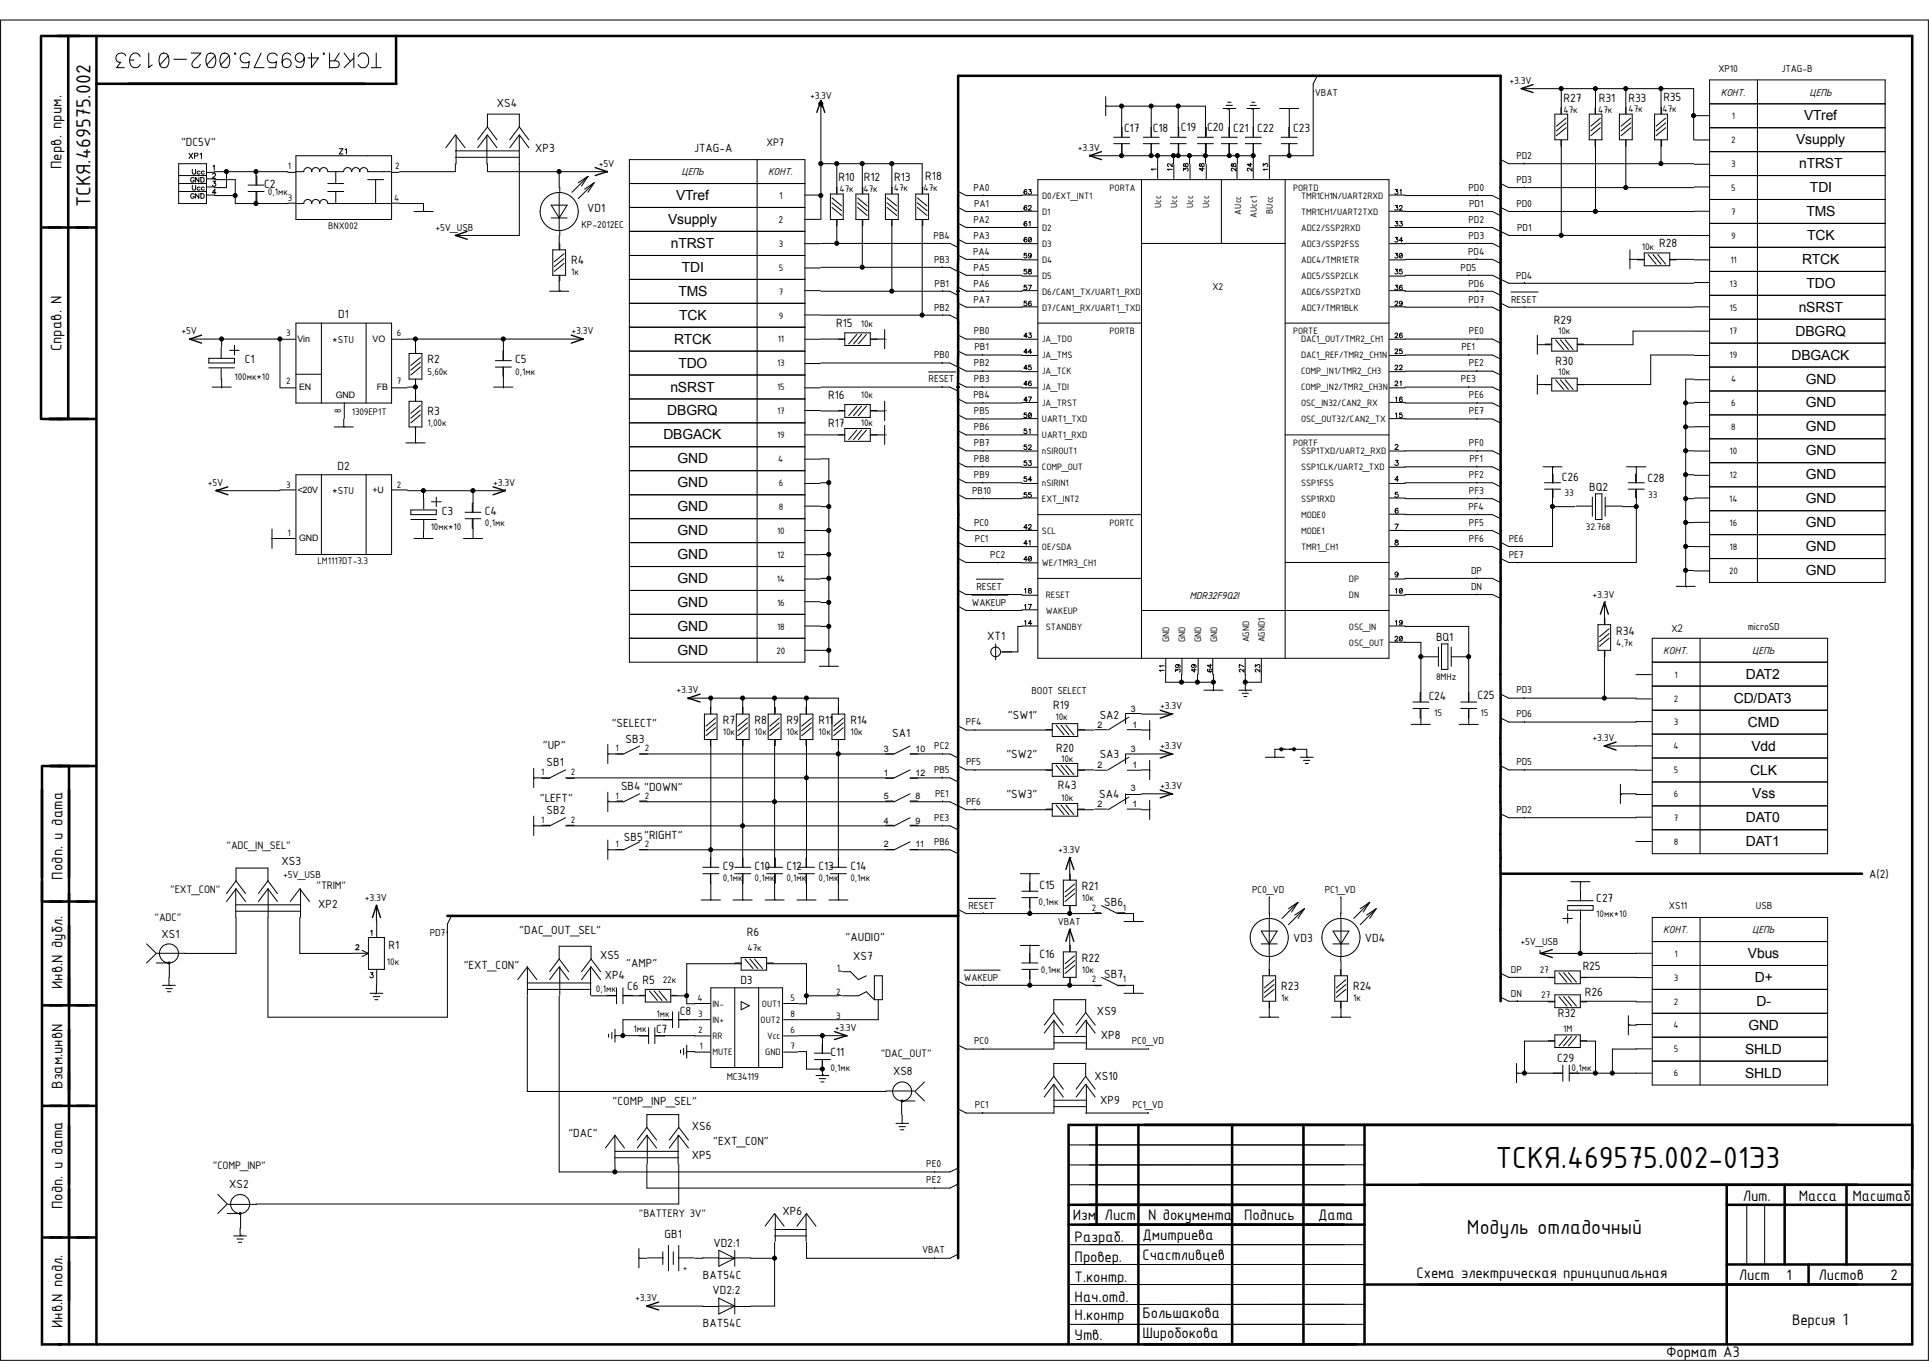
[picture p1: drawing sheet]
<svg xmlns="http://www.w3.org/2000/svg" width="420mm" height="297mm" viewBox="0 0 420 297" stroke-linecap="round" stroke-linejoin="round" font-family="sans-serif">
<defs><g id="words">
<text font-size="7.2" x="325.6" y="254.2">ТСКЯ.469575.002-01Э3</text>
<g font-size="4.8">
<text x="19.7" y="45.2" transform="rotate(-90 19.7 45.2)">ТСКЯ.469575.002</text>
<text x="319.4" y="268.7">Модуль отладочный</text>
</g>
<g font-size="3.6">
<text x="13.4" y="36.8" transform="rotate(-90 13.4 36.8)">Перв. прим.</text>
<text x="13.4" y="76.5" transform="rotate(-90 13.4 76.5)">Справ. N</text>
<text x="13.6" y="191.5" transform="rotate(-90 13.6 191.5)">Подп. и дата</text>
<text x="13.6" y="215.4" transform="rotate(-90 13.6 215.4)">Инв.N дубл.</text>
<text x="13.6" y="237.1" transform="rotate(-90 13.6 237.1)">Bзам.инвN</text>
<text x="13.6" y="263.3" transform="rotate(-90 13.6 263.3)">Подп. и дата</text>
<text x="379.4" y="261.4">Лит.</text>
<text x="391.6" y="261.4">Масса</text>
<text x="403.4" y="261.4">Масштаб</text>
<text x="233.6" y="265.7">Изм</text>
<text x="240.5" y="265.7">Лист</text>
<text x="250" y="265.7">N документа</text>
<text x="270.9" y="265.7">Подпись</text>
<text x="287" y="265.7">Дата</text>
<text x="234" y="274.9">Провер.</text>
<text x="234" y="270.5">Разраб.</text>
<text x="248.8" y="270.1">Дмитриева</text>
<text x="248.8" y="274.4">Счастливцев</text>
<text x="234" y="279.2">Т.контр.</text>
<text x="308.4" y="278.3">Схема электрическая принципиальная</text>
<text x="378.6" y="278.8">Лист</text>
<text x="389" y="278.8">1</text>
<text x="395.9" y="278.8">Листов</text>
<text x="411.6" y="278.8">2</text>
<text x="234" y="283.5">Нач.отд.</text>
<text x="234" y="287.4">Н.контр</text>
<text x="248.8" y="287">Большакова</text>
<text x="13.6" y="289.2" transform="rotate(-90 13.6 289.2)">Инв.N подл.</text>
<text x="234" y="291.8">Утв.</text>
<text x="248.8" y="291.3">Широбокова</text>
<text x="390.2" y="288.6">Версия 1</text>
<text x="362.8" y="295.5">Формат A3</text>
</g>
<g font-size="3">
<text x="392.8" y="26.2">VTref</text>
<text x="391.1" y="31.4">Vsupply</text>
<text x="391.7" y="36.6">nTRST</text>
<text x="394.1" y="41.8">TDI</text>
<text x="147.2" y="43.6">VTref</text>
<text x="393.3" y="47">TMS</text>
<text x="145.5" y="48.8">Vsupply</text>
<text x="146.1" y="54">nTRST</text>
<text x="393.5" y="52.2">TCK</text>
<text x="148.5" y="59.2">TDI</text>
<text x="392.4" y="57.5">RTCK</text>
<text x="147.7" y="64.4">TMS</text>
<text x="393.3" y="62.7">TDO</text>
<text x="147.9" y="69.6">TCK</text>
<text x="391.6" y="67.9">nSRST</text>
<text x="146.8" y="74.8">RTCK</text>
<text x="391" y="73.1">DBGRQ</text>
<text x="147.7" y="80.1">TDO</text>
<text x="390.1" y="78.3">DBGACK</text>
<text x="393.2" y="83.5">GND</text>
<text x="146" y="85.3">nSRST</text>
<text x="393.2" y="88.7">GND</text>
<text x="144.4" y="95.7">DBGACK</text>
<text x="145.3" y="90.5">DBGRQ</text>
<text x="393.2" y="93.9">GND</text>
<text x="147.5" y="100.9">GND</text>
<text x="393.2" y="99.1">GND</text>
<text x="147.5" y="106.1">GND</text>
<text x="393.2" y="104.4">GND</text>
<text x="147.5" y="111.3">GND</text>
<text x="393.2" y="109.6">GND</text>
<text x="147.5" y="116.5">GND</text>
<text x="393.2" y="114.8">GND</text>
<text x="147.5" y="121.8">GND</text>
<text x="393.2" y="120">GND</text>
<text x="393.2" y="125.2">GND</text>
<text x="147.5" y="127">GND</text>
<text x="147.5" y="137.4">GND</text>
<text x="147.5" y="132.2">GND</text>
<text x="147.5" y="142.6">GND</text>
<text x="380.1" y="147.8">DAT2</text>
<text x="377.5" y="153">CD/DAT3</text>
<text x="380.6" y="158.2">CMD</text>
<text x="381.3" y="163.4">Vdd</text>
<text x="381.1" y="168.7">CLK</text>
<text x="381.5" y="173.9">Vss</text>
<text x="380.1" y="179.1">DAT0</text>
<text x="380.1" y="184.3">DAT1</text>
<text x="380.6" y="208.6">Vbus</text>
<text x="382.1" y="213.8">D+</text>
<text x="382.4" y="219">D-</text>
<text x="380.7" y="224.2">GND</text>
<text x="379.9" y="229.4">SHLD</text>
<text x="379.9" y="234.7">SHLD</text>
</g>
<g font-size="2.8">
<text x="108.2" y="23.4">XS4</text>
<text x="340.4" y="22.2">R27</text>
<text x="348.1" y="22.3">R31</text>
<text x="354.5" y="22.2">R33</text>
<text x="362.2" y="22">R35</text>
<text x="244.7" y="28.8">C17</text>
<text x="251" y="28.8">C18</text>
<text x="257.1" y="28.6">C19</text>
<text x="262.8" y="28.6">C20</text>
<text x="268.5" y="28.8">C21</text>
<text x="273.7" y="28.8">C22</text>
<text x="281.6" y="28.8">C23</text>
<text x="39.4" y="31.8">&quot;DC5V&quot;</text>
<text x="116.5" y="33.1">XP3</text>
<text x="151.1" y="33.1">JTAG-A</text>
<text x="57.5" y="40.9">C2</text>
<text x="182.5" y="39.5">R10</text>
<text x="188.1" y="39.5">R12</text>
<text x="194.7" y="39.3">R13</text>
<text x="201.5" y="39.2">R18</text>
<text x="127.8" y="46.2">VD1</text>
<text x="361.3" y="53.8">R28</text>
<text x="124.3" y="57.4">R4</text>
<text x="73.7" y="69.3">D1</text>
<text x="182" y="71.3">R15</text>
<text x="338.3" y="70.4">R29</text>
<text x="53.3" y="79">C1</text>
<text x="93.1" y="79.1">R2</text>
<text x="112.2" y="79.1">C5</text>
<text x="338.7" y="79.5">R30</text>
<text x="180.3" y="87">R16</text>
<text x="93.1" y="90.4">R3</text>
<text x="180.3" y="93">R17</text>
<text x="73.5" y="102.2">D2</text>
<text x="340.1" y="104.8">C26</text>
<text x="346" y="106.9">BQ2</text>
<text x="358.7" y="105">C28</text>
<text x="96.2" y="112.1">C3</text>
<text x="105.6" y="112.1">C4</text>
<text x="214.9" y="139.4">XT1</text>
<text x="312.7" y="139.6">BQ1</text>
<text x="351.9" y="138.2">R34</text>
<text x="229.3" y="154.4">R19</text>
<text x="311.1" y="152.4">C24</text>
<text x="321.7" y="152.3">C25</text>
<text x="133.2" y="158.2">&quot;SELECT&quot;</text>
<text x="136.2" y="161.7">SB3</text>
<text x="157.4" y="157.7">R7</text>
<text x="164.3" y="157.7">R8</text>
<text x="171.2" y="157.7">R9</text>
<text x="178.2" y="157.7">R11</text>
<text x="185.2" y="157.7">R14</text>
<text x="194.3" y="160.4">SA1</text>
<text x="219.5" y="156.5">&quot;SW1&quot;</text>
<text x="239.4" y="156.5">SA2</text>
<text x="118.2" y="163.1">&quot;UP&quot;</text>
<text x="119" y="166.9">SB1</text>
<text x="219.1" y="165.1">&quot;SW2&quot;</text>
<text x="230" y="163.7">R20</text>
<text x="239.4" y="165.1">SA3</text>
<text x="135.2" y="172.1">SB4 &quot;DOWN&quot;</text>
<text x="219.1" y="173.8">&quot;SW3&quot;</text>
<text x="230.3" y="171.9">R43</text>
<text x="239.4" y="173.8">SA4</text>
<text x="117.5" y="174.5">&quot;LEFT&quot;</text>
<text x="119" y="177.3">SB2</text>
<text x="135.8" y="183.2">SB5&quot;RIGHT&quot;</text>
<text x="61.3" y="188.4">XS3</text>
<text x="157.4" y="189.4">C9</text>
<text x="164.3" y="189.4">C10</text>
<text x="171.2" y="189.4">C12</text>
<text x="178.2" y="189.4">C13</text>
<text x="185.2" y="189.4">C14</text>
<text x="407" y="191.3">A(2)</text>
<text x="69.3" y="197.8">XP2</text>
<text x="226.3" y="193.6">C15</text>
<text x="235.5" y="193.8">R21</text>
<text x="240.4" y="197.3">SB6</text>
<text x="347.6" y="196.4">C27</text>
<text x="113.1" y="203.4">&quot;DAC_OUT_SEL&quot;</text>
<text x="162.6" y="203.8">R6</text>
<text x="35.2" y="204.2">XS1</text>
<text x="84.6" y="206.6">R1</text>
<text x="130.6" y="208.9">XS5</text>
<text x="184.1" y="204.9">&quot;AUDIO&quot;</text>
<text x="185.8" y="209.1">XS7</text>
<text x="226.3" y="208.7">C16</text>
<text x="235.5" y="209.4">R22</text>
<text x="281.6" y="205.1">VD3</text>
<text x="297.2" y="205.1">VD4</text>
<text x="101" y="211">&quot;EXT_CON&quot;</text>
<text x="131.7" y="213.2">XP4</text>
<text x="136.4" y="210.7">&quot;AMP&quot;</text>
<text x="136.6" y="215.6">C6</text>
<text x="139.9" y="214.3">R5</text>
<text x="161.2" y="214.3">D3</text>
<text x="240.4" y="212.9">SB7</text>
<text x="279" y="215.5">R23</text>
<text x="294.6" y="215.5">R24</text>
<text x="344.6" y="211.2">R25</text>
<text x="148" y="221.1">C8</text>
<text x="238.8" y="221.1">XS9</text>
<text x="339.2" y="221.4">R32</text>
<text x="345.1" y="216.9">R26</text>
<text x="142.8" y="224.9">C7</text>
<text x="239.7" y="226.3">XP8</text>
<text x="180.8" y="229.9">C11</text>
<text x="339" y="231.3">C29</text>
<text x="194.4" y="234.1">XS8</text>
<text x="238.3" y="235.1">XS10</text>
<text x="133.4" y="240.7">&quot;COMP_INP_SEL&quot;</text>
<text x="239.5" y="240.4">XP9</text>
<text x="123.7" y="247.5">&quot;DAC&quot;</text>
<text x="150.6" y="246.1">XS6</text>
<text x="155.3" y="249.2">&quot;EXT_CON&quot;</text>
<text x="150.6" y="252.3">XP5</text>
<text x="49.9" y="258.6">XS2</text>
<text x="144.7" y="269.5">GB1</text>
<text x="170.4" y="264.5">XP6</text>
<text x="155.3" y="271.4">VD2:1</text>
<text x="153" y="278.4">BAT54C</text>
<text x="155.2" y="281.9">VD2:2</text>
<text x="153" y="288.8">BAT54C</text>
</g>
<g font-size="2.6">
<text x="166.9" y="31.8">XP7</text>
<text x="49.3" y="184.8">&quot;ADC_IN_SEL&quot;</text>
<text x="37" y="194.4">&quot;EXT_CON&quot;</text>
<text x="68.9" y="193.7">&quot;TRIM&quot;</text>
<text x="33.7" y="200.5">&quot;ADC&quot;</text>
<text x="191.8" y="230.2">&quot;DAC_OUT&quot;</text>
<text x="46.4" y="254.5">&quot;COMP_INP&quot;</text>
<text x="139.1" y="265.1">&quot;BATTERY 3V&quot;</text>
</g>
<g font-size="2.4">
<text x="374.1" y="15.8">XP10</text>
<text x="387.9" y="15.6">JTAG-B</text>
<text x="176.4" y="21.5">+3.3V</text>
<text x="286.3" y="20.8">VBAT</text>
<text x="328.7" y="18.3">+3.3V</text>
<text x="374.6" y="20.8">КОНТ.</text>
<text x="394" y="20.8">ЦЕПЬ</text>
<text x="234.7" y="32.9">+3.3V</text>
<text x="330.2" y="34.6">PD2</text>
<text x="130.4" y="36.3">+5V</text>
<text x="148.4" y="38.2">ЦЕПЬ</text>
<text x="167.2" y="38.2">КОНТ.</text>
<text x="212" y="41.5">PA0</text>
<text x="319.7" y="41.5">PD0</text>
<text x="330.2" y="39.8">PD3</text>
<text x="169.7" y="43.4">1</text>
<text x="212.1" y="45">PA1</text>
<text x="319.9" y="45">PD1</text>
<text x="330.2" y="45">PD0</text>
<text x="94.8" y="50.2">+5V_USB</text>
<text x="126.6" y="49.6">KP-2012EC</text>
<text x="169.5" y="48.6">2</text>
<text x="203.3" y="52">PB4</text>
<text x="212" y="52">PA3</text>
<text x="212" y="48.5">PA2</text>
<text x="319.7" y="52">PD3</text>
<text x="319.7" y="48.5">PD2</text>
<text x="330.3" y="50.2">PD1</text>
<text x="203.4" y="57.2">PB3</text>
<text x="211.9" y="55.4">PA4</text>
<text x="212" y="58.9">PA5</text>
<text x="318" y="58.9">PD5</text>
<text x="319.7" y="55.4">PD4</text>
<text x="203.5" y="62.4">PB1</text>
<text x="212" y="62.4">PA6</text>
<text x="212" y="65.9">PA7</text>
<text x="264" y="63.2">X2</text>
<text x="319.7" y="62.4">PD6</text>
<text x="319.7" y="65.9">PD7</text>
<text x="329" y="65.9">RESET</text>
<text x="330.1" y="60.7">PD4</text>
<text x="203.4" y="67.6">PB2</text>
<text x="39.5" y="72.8">+5V</text>
<text x="72.3" y="74.6">*STU</text>
<text x="124.4" y="72.8">+3.3V</text>
<text x="212" y="72.8">PB0</text>
<text x="212.2" y="76.3">PB1</text>
<text x="318.2" y="76.3">PE1</text>
<text x="319.8" y="72.8">PE0</text>
<text x="202.2" y="83.2">RESET</text>
<text x="203.4" y="78">PB0</text>
<text x="212.1" y="79.8">PB2</text>
<text x="212.1" y="83.2">PB3</text>
<text x="318.1" y="83.2">PE3</text>
<text x="319.8" y="79.8">PE2</text>
<text x="212" y="86.7">PB4</text>
<text x="319.8" y="86.7">PE6</text>
<text x="212" y="93.7">PB6</text>
<text x="212.1" y="90.2">PB5</text>
<text x="319.8" y="90.2">PE7</text>
<text x="212.1" y="97.1">PB7</text>
<text x="212.1" y="100.6">PB8</text>
<text x="319.8" y="97.1">PF0</text>
<text x="320" y="100.6">PF1</text>
<text x="45.3" y="105.8">+5V</text>
<text x="72.3" y="107.7">*STU</text>
<text x="107.4" y="105.8">+3.3V</text>
<text x="211.7" y="107.5">PB10</text>
<text x="212.1" y="104.1">PB9</text>
<text x="319.8" y="107.5">PF3</text>
<text x="319.8" y="104.1">PF2</text>
<text x="319.7" y="111">PF4</text>
<text x="212.1" y="114.5">PC0</text>
<text x="212.3" y="118">PC1</text>
<text x="319.8" y="118">PF6</text>
<text x="319.8" y="114.5">PF5</text>
<text x="328.5" y="118">PE6</text>
<text x="215.6" y="121.5">PC2</text>
<text x="320.3" y="124.9">DP</text>
<text x="328.5" y="121.5">PE7</text>
<text x="211.6" y="131.9">WAKEUP</text>
<text x="212.6" y="128.4">RESET</text>
<text x="259" y="130.5">MDR32F9Q2I</text>
<text x="320.3" y="128.4">DN</text>
<text x="346.8" y="130.1">+3.3V</text>
<text x="363.9" y="137.5">X2</text>
<text x="380.6" y="137.2">microSD</text>
<text x="362.1" y="142.4">КОНТ.</text>
<text x="381.5" y="142.4">ЦЕПЬ</text>
<text x="147.3" y="151">+3.3V</text>
<text x="224.6" y="151.1">BOOT SELECT</text>
<text x="252.6" y="154.4">+3.3V</text>
<text x="330.2" y="151">PD3</text>
<text x="210.3" y="158">PF4</text>
<text x="330.2" y="156.2">PD6</text>
<text x="346.8" y="161.4">+3.3V</text>
<text x="203.4" y="163.2">PC2</text>
<text x="210.4" y="166.6">PF5</text>
<text x="252.6" y="163.2">+3.3V</text>
<text x="330.2" y="166.6">PD5</text>
<text x="203.4" y="168.4">PB5</text>
<text x="203.6" y="173.6">PE1</text>
<text x="252.6" y="171.8">+3.3V</text>
<text x="203.4" y="178.8">PE3</text>
<text x="210.4" y="175.3">PF6</text>
<text x="330.2" y="177">PD2</text>
<text x="203.4" y="184">PB6</text>
<text x="230.4" y="185.7">+3.3V</text>
<text x="61.6" y="191.1">+5V_USB</text>
<text x="79.4" y="196.1">+3.3V</text>
<text x="210.9" y="197.9">RESET</text>
<text x="272.6" y="194.4">PC0_VD</text>
<text x="288.4" y="194.4">PC1_VD</text>
<text x="363.4" y="197.8">XS11</text>
<text x="382.3" y="198">USB</text>
<text x="93.6" y="203.7">PD7</text>
<text x="230.3" y="201.3">VBAT</text>
<text x="362.1" y="203.2">КОНТ.</text>
<text x="381.5" y="203.2">ЦЕПЬ</text>
<text x="331.1" y="205.8">+5V_USB</text>
<text x="209.9" y="213.5">WAKEUP</text>
<text x="329" y="211.8">DP</text>
<text x="329" y="217">DN</text>
<text x="181.7" y="224.5">+3.3V</text>
<text x="212.1" y="227.4">PC0</text>
<text x="246.4" y="227.4">PC0_VD</text>
<text x="158.2" y="235.2">MC34119</text>
<text x="212.3" y="241.3">PC1</text>
<text x="246.6" y="241.3">PC1_VD</text>
<text x="201.7" y="257.6">PE2</text>
<text x="201.7" y="254.2">PE0</text>
<text x="200.7" y="272.9">VBAT</text>
<text x="138.3" y="283.3">+3.3V</text>
</g>
<g font-size="2.2">
<text x="340.4" y="24.6">47к</text>
<text x="347.9" y="24.6">47к</text>
<text x="354.5" y="24.4">47к</text>
<text x="362" y="24.4">47к</text>
<text x="377.1" y="25.9">1</text>
<text x="376.9" y="31.1">2</text>
<text x="62.7" y="36.8">1</text>
<text x="86" y="36.8">2</text>
<text x="182.8" y="41.8">47к</text>
<text x="188" y="41.8">47к</text>
<text x="194.6" y="41.6">47к</text>
<text x="201" y="41.6">47к</text>
<text x="241.6" y="41.6">PORTA</text>
<text x="281.6" y="41.6">PORTD</text>
<text x="376.9" y="41.6">5</text>
<text x="376.9" y="36.3">3</text>
<text x="58.3" y="42.5">0,1мк</text>
<text x="62.7" y="43.7">3</text>
<text x="85.9" y="43.7">4</text>
<text x="226.9" y="43.3">D0/EXT_INT1</text>
<text x="226.9" y="46.8">D1</text>
<text x="252.8" y="45.4" transform="rotate(-90 252.8 45.4)">Ucc</text>
<text x="256.3" y="45.4" transform="rotate(-90 256.3 45.4)">Ucc</text>
<text x="259.8" y="45.4" transform="rotate(-90 259.8 45.4)">Ucc</text>
<text x="263.3" y="45.4" transform="rotate(-90 263.3 45.4)">Ucc</text>
<text x="270.2" y="46.7" transform="rotate(-90 270.2 46.7)">AUcc</text>
<text x="273.7" y="47.4" transform="rotate(-90 273.7 47.4)">AUcc1</text>
<text x="277.2" y="46.6" transform="rotate(-90 277.2 46.6)">BUcc</text>
<text x="283.3" y="43.3">TMR1CH1N/UART2RXD</text>
<text x="283.3" y="46.8">TMR1CH1/UART2TXD</text>
<text x="376.9" y="46.8">7</text>
<text x="71.5" y="50">BNX002</text>
<text x="169.5" y="53.7">3</text>
<text x="226.9" y="53.7">D3</text>
<text x="226.9" y="50.3">D2</text>
<text x="283.3" y="53.7">ADC3/SSP2FSS</text>
<text x="283.3" y="50.3">ADC2/SSP2RXD</text>
<text x="376.9" y="52">9</text>
<text x="124.3" y="59.8">1к</text>
<text x="169.5" y="58.9">5</text>
<text x="226.9" y="57.2">D4</text>
<text x="283.3" y="57.2">ADC4/TMR1ETR</text>
<text x="357.5" y="54.5">10к</text>
<text x="376.8" y="57.2">11</text>
<text x="169.5" y="64.2">7</text>
<text x="226.9" y="64.2">D6/CAN1_TX/UART1_RXD</text>
<text x="226.9" y="60.7">D5</text>
<text x="283.3" y="64.2">ADC6/SSP2TXD</text>
<text x="283.3" y="60.7">ADC5/SSP2CLK</text>
<text x="376.6" y="62.4">13</text>
<text x="169.5" y="69.4">9</text>
<text x="187.4" y="71.1">10к</text>
<text x="226.9" y="67.6">D7/CAN1_RX/UART1_TXD</text>
<text x="283.3" y="67.6">ADC7/TMR1BLK</text>
<text x="376.6" y="67.6">15</text>
<text x="62.3" y="73.2">3</text>
<text x="86.4" y="73.2">6</text>
<text x="169.3" y="74.6">11</text>
<text x="226.9" y="74.6">JA_TDO</text>
<text x="241.6" y="72.8">PORTB</text>
<text x="281.6" y="72.8">PORTE</text>
<text x="283.3" y="74.6">DAC1_OUT/TMR2_CH1</text>
<text x="339.3" y="72.7">10к</text>
<text x="376.6" y="72.8">17</text>
<text x="51.1" y="82.8">100мк*10</text>
<text x="62.3" y="83.7">2</text>
<text x="86.4" y="83.7">7</text>
<text x="93.1" y="81.5">5,60к</text>
<text x="112.2" y="81.5">0,1мк</text>
<text x="169.2" y="79.8">13</text>
<text x="226.9" y="78">JA_TMS</text>
<text x="226.9" y="81.5">JA_TCK</text>
<text x="283.3" y="78">DAC1_REF/TMR2_CH1N</text>
<text x="283.3" y="81.5">COMP_IN1/TMR2_CH3</text>
<text x="339.3" y="81.5">10к</text>
<text x="376.6" y="78">19</text>
<text x="376.9" y="83.2">4</text>
<text x="74.3" y="89.9" transform="rotate(-90 74.3 89.9)">8</text>
<text x="169.2" y="85">15</text>
<text x="187.4" y="86.8">10к</text>
<text x="226.9" y="85">JA_TDI</text>
<text x="226.9" y="88.5">JA_TRST</text>
<text x="283.3" y="85">COMP_IN2/TMR2_CH3N</text>
<text x="283.3" y="88.5">OSC_IN32/CAN2_RX</text>
<text x="376.9" y="88.5">6</text>
<text x="76.6" y="90.3">1309ЕР1Т</text>
<text x="93.1" y="92.8">1,00к</text>
<text x="169.2" y="95.4">19</text>
<text x="169.2" y="90.2">17</text>
<text x="187.4" y="92.8">10к</text>
<text x="226.9" y="95.4">UART1_RXD</text>
<text x="226.9" y="92">UART1_TXD</text>
<text x="283.3" y="92">OSC_OUT32/CAN2_TX</text>
<text x="376.9" y="93.7">8</text>
<text x="169.5" y="100.6">4</text>
<text x="226.9" y="98.9">nSIROUT1</text>
<text x="281.6" y="97.2">PORTF</text>
<text x="283.3" y="98.9">SSP1TXD/UART2_RXD</text>
<text x="376.6" y="98.9">10</text>
<text x="62.3" y="106.2">3</text>
<text x="86.4" y="106.2">2</text>
<text x="169.5" y="105.8">6</text>
<text x="226.9" y="102.4">COMP_OUT</text>
<text x="226.9" y="105.8">nSIRIN1</text>
<text x="283.3" y="102.4">SSP1CLK/UART2_TXD</text>
<text x="283.3" y="105.8">SSP1FSS</text>
<text x="340.7" y="108">33</text>
<text x="376.6" y="104.1">12</text>
<text x="169.5" y="111.1">8</text>
<text x="226.9" y="109.3">EXT_INT2</text>
<text x="283.3" y="112.8">MODE0</text>
<text x="283.3" y="109.3">SSP1RXD</text>
<text x="358.9" y="108.5">33</text>
<text x="376.5" y="109.3">14</text>
<text x="62.6" y="116.6">1</text>
<text x="93.8" y="115.5">10мк*10</text>
<text x="105.6" y="114.6">0,1мк</text>
<text x="169.2" y="116.3">10</text>
<text x="226.9" y="119.7">OE/SDA</text>
<text x="226.9" y="116.3">SCL</text>
<text x="241.6" y="114.5">PORTC</text>
<text x="283.3" y="116.3">MODE1</text>
<text x="283.3" y="119.7">TMR1_CH1</text>
<text x="345.3" y="115.5">32.768</text>
<text x="376.6" y="114.5">16</text>
<text x="376.6" y="119.7">18</text>
<text x="69.1" y="122.9">LM1117DT-3.3</text>
<text x="169.2" y="121.5">12</text>
<text x="226.9" y="123.2">WE/TMR3_CH1</text>
<text x="376.5" y="124.9">20</text>
<text x="169.1" y="126.7">14</text>
<text x="169.2" y="131.9">16</text>
<text x="227.7" y="130.1">RESET</text>
<text x="293.7" y="126.7">DP</text>
<text x="293.7" y="130.1">DN</text>
<text x="169.2" y="137.1">18</text>
<text x="227.7" y="137.1">STANDBY</text>
<text x="227.7" y="133.6">WAKEUP</text>
<text x="293.7" y="137.1">OSC_IN</text>
<text x="169" y="142.3">20</text>
<text x="254.5" y="139.9" transform="rotate(-90 254.5 139.9)">GND</text>
<text x="258" y="139.9" transform="rotate(-90 258 139.9)">GND</text>
<text x="261.5" y="139.9" transform="rotate(-90 261.5 139.9)">GND</text>
<text x="265" y="139.9" transform="rotate(-90 265 139.9)">GND</text>
<text x="271.9" y="139.9" transform="rotate(-90 271.9 139.9)">AGND</text>
<text x="275.4" y="139.9" transform="rotate(-90 275.4 139.9)">AGND1</text>
<text x="293.7" y="140.6">OSC_OUT</text>
<text x="351.9" y="140.6">4,7к</text>
<text x="312.7" y="148.1">8MHz</text>
<text x="364.6" y="147.5">1</text>
<text x="312.3" y="155.9">15</text>
<text x="322.4" y="155.9">15</text>
<text x="364.4" y="152.7">2</text>
<text x="157.4" y="160.1">10к</text>
<text x="164.3" y="160.1">10к</text>
<text x="171.2" y="160.1">10к</text>
<text x="178.2" y="160.1">10к</text>
<text x="185.2" y="160.1">10к</text>
<text x="229.8" y="156.8">10к</text>
<text x="364.4" y="158">3</text>
<text x="134" y="163.5">1</text>
<text x="140.4" y="163.5">2</text>
<text x="231" y="165.8">10к</text>
<text x="364.4" y="163.2">4</text>
<text x="117.8" y="168.7">1</text>
<text x="124.3" y="168.7">2</text>
<text x="134" y="174">1</text>
<text x="140.4" y="174">2</text>
<text x="364.4" y="173.6">6</text>
<text x="364.4" y="168.4">5</text>
<text x="117.8" y="179.2">1</text>
<text x="124.3" y="179.2">2</text>
<text x="231" y="174.5">10к</text>
<text x="364.4" y="178.8">7</text>
<text x="134" y="184.4">1</text>
<text x="140.4" y="184.4">2</text>
<text x="364.4" y="184">8</text>
<text x="157.4" y="191.9">0,1мк</text>
<text x="164.3" y="191.9">0,1мк</text>
<text x="171.2" y="191.9">0,1мк</text>
<text x="178.2" y="191.9">0,1мк</text>
<text x="185.2" y="191.9">0,1мк</text>
<text x="226.1" y="197.1">0,1мк</text>
<text x="235.5" y="196.2">10к</text>
<text x="237.7" y="198.3">2</text>
<text x="244.5" y="198.3">1</text>
<text x="347.6" y="199.7">10мк*10</text>
<text x="162.7" y="207">47к</text>
<text x="364.6" y="208.3">1</text>
<text x="84.2" y="210.1">10к</text>
<text x="129.8" y="216">0,1мк</text>
<text x="144.3" y="214.1">22к</text>
<text x="182.2" y="211.5">1</text>
<text x="226.7" y="211.8">0,1мк</text>
<text x="235.5" y="211.8">10к</text>
<text x="237.7" y="213.9">2</text>
<text x="244.5" y="213.9">1</text>
<text x="335.2" y="211.8">27</text>
<text x="364.4" y="213.5">3</text>
<text x="143" y="221.4">1мк</text>
<text x="151.8" y="217.9">4</text>
<text x="152" y="221.4">3</text>
<text x="155.1" y="219.2">IN-</text>
<text x="165.9" y="219.2">OUT1</text>
<text x="172.1" y="217.9">5</text>
<text x="172.1" y="221.4">8</text>
<text x="182" y="216.7">2</text>
<text x="182" y="221.9">3</text>
<text x="279" y="217.9">1к</text>
<text x="294.6" y="217.9">1к</text>
<text x="335.6" y="217.4">27</text>
<text x="364.4" y="218.7">2</text>
<text x="137.9" y="224.7">1мк</text>
<text x="152" y="224.9">2</text>
<text x="155.1" y="222.8">IN+</text>
<text x="155.1" y="226.2">RR</text>
<text x="165.6" y="222.8">OUT2</text>
<text x="167" y="226.2">Vcc</text>
<text x="172.1" y="224.9">6</text>
<text x="340.3" y="224.7">1М</text>
<text x="364.4" y="223.9">4</text>
<text x="152.3" y="228.3">1</text>
<text x="155.1" y="229.7">MUTE</text>
<text x="166.6" y="229.7">GND</text>
<text x="172.1" y="228.3">7</text>
<text x="180.8" y="233.2">0,1мк</text>
<text x="342.2" y="233.2">0,1мк</text>
<text x="364.4" y="229.2">5</text>
<text x="364.4" y="234.4">6</text>
<text x="148.7" y="276.8">+</text>
</g>
<g font-size="1.9">
<text x="64.8" y="74.4">Vin</text>
<text x="81.1" y="74.4">VO</text>
<text x="65.1" y="84.9">EN</text>
<text x="73.1" y="86.6">GND</text>
<text x="82" y="84.9">FB</text>
<text x="64.8" y="107.4">&lt;20V</text>
<text x="81.1" y="107.4">+U</text>
<text x="65.1" y="117.9">GND</text>
<text x="246.2" y="155">3</text>
<text x="239" y="158.5">2</text>
<text x="246.6" y="158.5">1</text>
<text x="192.5" y="163.7">3</text>
<text x="199.3" y="163.7">10</text>
<text x="239" y="167.1">2</text>
<text x="246.2" y="163.7">3</text>
<text x="246.6" y="167.1">1</text>
<text x="192.5" y="168.9">1</text>
<text x="199.3" y="168.9">12</text>
<text x="246.2" y="172.3">3</text>
<text x="192.5" y="174.1">5</text>
<text x="192.5" y="179.3">4</text>
<text x="199.3" y="174.1">8</text>
<text x="199.3" y="179.3">9</text>
<text x="239" y="175.8">2</text>
<text x="246.6" y="175.8">1</text>
<text x="192.5" y="184.5">2</text>
<text x="199.3" y="184.5">11</text>
</g>
</g></defs>
<g fill="none" stroke="#000" stroke-width=".22">
<path d="M.1 4.4h419.8v291.8h-419.8zM27.4 12.2a1.1 1.1 0 0 0-1.8-.4 1.1 1.1 0 0 0 .3 1.7h.4l-.9 1.2h1.7M28.2 13.1h1M30.5 12.3a1.18 1.18 0 0 0-1.3-.7 1.18 1.18 0 0 0-1 1.2 1.39 1.39 0 0 0 .3 1.5 1.39 1.39 0 0 0 1.6 .3l.4-.6M32.4 11.6v3.1l.7-.6M35.1 11.7a1.03 1.03 0 0 1 1.5 .5 2.58 2.58 0 0 1-.3 2.4 1.08 1.08 0 0 1-1.5-.5 2.48 2.48 0 0 1 .3-2.4zM36.6 12.2l-1.8 1.9M37.8 12.9h2.8M41.6 11.6h2.2l-1.6 1.5a1.01 1.01 0 0 0-.3 1.3 1.09 1.09 0 0 0 1.4 .2l.3-.6M45.3 11.7a1.03 1.03 0 0 1 1.5 .5 2.58 2.58 0 0 1-.3 2.4 1.08 1.08 0 0 1-1.5-.5 2.48 2.48 0 0 1 .3-2.4zM46.8 12.2l-1.8 1.9M48.3 11.7a1.03 1.03 0 0 1 1.6 .5 2.58 2.58 0 0 1-.3 2.4 1.08 1.08 0 0 1-1.6-.5 2.48 2.48 0 0 1 .3-2.4z"/>
<path d="M49.9 12.2l-1.9 1.9M51.2 11.6l.1 .1-.1 .2-.1-.2zM54.4 12.2a1.14 1.14 0 0 0-1.6-.5 1.14 1.14 0 0 0-.2 1.7 1.14 1.14 0 0 0 1.7 0l-.2 1.3h-1.5M56.9 11.6l-1.6 3.1h2.2M60.4 12.2a1.14 1.14 0 0 0-1.7-.5 1.14 1.14 0 0 0-.2 1.7 1.14 1.14 0 0 0 1.7 0l-.2 1.3h-1.5M63.2 12a.9 .9 0 0 0-1.3-.3 2.9 2.9 0 0 0-.3 2.6 1 1 0 0 0 1.6 .2 1 1 0 0 0-.4-1.6 1 1 0 0 0-1.4 .8M66.3 12.6a1 1 0 0 1-1.4 .9 1 1 0 0 1-.4-1.5 1 1 0 0 1 1.6 0 2.78 2.78 0 0 1-.3 2.6 .98 .98 0 0 1-1.4-.3M67.8 11.6v3.1l1.5-2.1h-2.2M69.6 7.8h9.7M70.5 11.6l.2 .1-.2 .2-.1-.2zM71.8 11.6v3.1l1.8-.1a.76 .76 0 0 0 0-1.2l-1.8-.1M73.9 11.6l-1.1 1.7"/>
<path d="M74.9 11.6l1.4 1.8M77 11.6v3.1M77 12.6l-2.1 2.1M78 12.3a1.18 1.18 0 0 1 1.3-.8 1.18 1.18 0 0 1 1 1.3 1.39 1.39 0 0 1-.3 1.5 1.39 1.39 0 0 1-1.6 .3l-.4-.6M80.9 14.7h2.1M81.9 11.6v3.1M285.9 19.9h.1M286.8 16.5l-.9 1.8v15.6h-9.6l.1 1.7M331.3 19.3h37.5v11.1M331.4 19.2h.1M339.9 19.3v5.6M347.4 19.3v5.6"/>
<path d="M354 19.3v5.6M361.7 19.3l-.1 5.6M372.2 17.4h38.3v109.4h-38.3zM382.6 17.4v109.4M38.9 35.6h6.1v8.7h-6.1zM38.9 40h6.1M38.9 38.2h6.1M41.1 33.4l.9 1.1M41.9 36.9v.7l.3 .3 .3-.1 .1-.9M42 33.4l-.9 1.1M42.3 38.9a.4 .4 0 0 0-.5-.3 .4 .4 0 0 0-.3 .4 .45 .45 0 0 0 .2 .6 .45 .45 0 0 0 .5-.1l.1-.2h-.3M42.3 34l.7-.1 .1-.5h-.8v1.1"/>
<path d="M43.3 38.7v1l-.7-1v1M43.6 37.4a.35 .35 0 0 0-.6-.1 .35 .35 0 0 0 0 .6 .35 .35 0 0 0 .6-.1M43.6 33.6l.3-.2v1.1M43.7 38.7h.4a.54 .54 0 0 1 .4 .5 .54 .54 0 0 1-.4 .5h-.4zM44.5 37.4a.35 .35 0 0 0-.5-.1 .35 .35 0 0 0 0 .6 .35 .35 0 0 0 .5-.1M45 37.5h1.7M45 38.9h1.7M46.3 38l.1-.2 .3-.1 .2 .4-.7 .7h.8M46.4 39.5h.5l-.3 .4a.38 .38 0 0 1 .4 .3 .38 .38 0 0 1-.3 .4 .38 .38 0 0 1-.5-.3M46.4 36.2l.3-.2v1.1M46.7 39.1h4.5v5.2h11.5M46.7 37.4h16"/>
<path d="M49.3 37.4v3.5h-2.6M55.8 37.4v2.9M55.9 38.2v2.2M62.6 37.5h1.8M64.4 37.4h1.8M64.4 33.9h20.9v13.9h-20.9zM66.1 37.4a.89 .89 0 0 1 .9-.9 .89 .89 0 0 1 .9 .9 .87 .87 0 0 1 .9-.9 .87 .87 0 0 1 .8 .9 .87 .87 0 0 1 .9-.9 .87 .87 0 0 1 .9 .9h3.4M71.4 40h3.4M73.1 37.4v2.6M73.9 32.4h.8l-.8 1.1h.8M74.8 37.4a.89 .89 0 0 1 .9-.9 .89 .89 0 0 1 .9 .9 .89 .89 0 0 1 .9-.9 .89 .89 0 0 1 .9 .9M75.1 32.6l.3-.2v1.1"/>
<path d="M78.3 37.4a.89 .89 0 0 1 .9-.9 .89 .89 0 0 1 .9 .9h5.2M80.1 39.1h3.4M81.8 39.1v5.2M85.2 37.5h1.8M97.1 32.2l2-2.8 2.2 2.8M99.1 32.9h14M99.1 34.2h14M99.1 35.6v1.8h-12.1M99.3 29.4v6.4M104 32.2l2.1-2.8 2.1 2.8M106 29.4v6.4M106.1 27.6v-2.7h7v2.7"/>
<path d="M106.1 27.6l-2.1 2.8M106.1 27.6l2.1 2.8M106.1 35.6v1.8h26.1M113.1 29.4v21.9h-14M113.1 27.6l-2.1 2.8M113.1 27.6l2 2.8M113.1 29.4l-2.1 2.8M113.1 29.4l2 2.8M121.8 37.4v3.5M128 38.4l-2.1 1.4M128 38.4l-1.4 2.1M128 38.4l-3.5 3.5"/>
<path d="M129.4 39.8l-2.1 1.4M129.4 39.8l-1.4 2.1M129.4 39.8l-3.5 3.5M132.1 37.5h.1M132.1 37.2v.3M137 40h38.3M137 34.8h38.3v109.4h-38.3zM164.8 34.8v109.4M178.7 22h.1M178.7 35.6h22.1v6.6M178.7 21.9v25.9M178.7 22.6l.2 .7"/>
<path d="M179 22.4v1M182.2 35.6v6.6M187.7 35.6v6.6M194.2 35.6v6.6M226 39.1h76.4v104.2h-76.4zM237.2 33.7v.3M237.2 34h.1M240.7 23.1h21.8v6.8M240.7 21v4.2M240.8 23.1h.1M242.5 29.9h3.5M242.5 31.3h3.5"/>
<path d="M244.2 31.3v2.6M244.2 23.1v6.8M244.3 27.7v2.1M244.3 31.2v2.1M248.5 39.1v104.2M248.9 29.9h3.5M248.9 31.3h3.5M250.6 31.2l.1 2.7M250.7 23.1v6.8M251.8 36.8h-1.1l.2 .3M252.1 33.9v1.7M252.1 35.8v3.1"/>
<path d="M254.8 29.9h3.5M254.8 31.3h3.5M255.2 36.9h-1l.2 .2M255.2 35.6v.7l-.4-.5-.5-.1-.1 .3 .3 .2M255.5 33.9v1.7M255.6 35.8v3.1M256.5 31.3v2.6M256.5 23.1v6.8M256.6 27.7v2.1M256.6 31.2v2.1M257.7 37.2v-.6l.4 .3a.35 .35 0 0 1 .5-.3 .35 .35 0 0 1-.1 .7M257.7 35.7v.5h.2a.57 .57 0 0 1 .7-.6v.6a.64 .64 0 0 1-.7-.6z"/>
<path d="M259 33.9v1.7M259.1 35.8v3.1M260.7 29.9h3.5M260.7 31.3h3.5M261.2 35.7v.5h.2a.57 .57 0 0 1 .7-.6v.6a.64 .64 0 0 1-.7-.6zM261.8 36.5v.8l-.7-.6h1.1M262.5 31.3v4.3M262.6 35.8v3.1M262.6 27.7v2.1M262.6 31.2v2.1M265.9 39.1v13.9M265.9 29.9h3.5"/>
<path d="M265.9 31.3h3.5M266.3 23.6h2.8M267 22.9h1.3M267.2 23.8h.4M267.3 22.3h.7M267.6 27.7v2.1M267.6 31.2v2.1M267.7 27.8v2.1M267.7 31.3v2.1M267.7 23.6v4.2M267.7 33.4v.5M268.1 35.7v.5h.2a.57 .57 0 0 1 .7-.6v.6a.64 .64 0 0 1-.7-.6z"/>
<path d="M269.1 36.6v.7l-.5-.6h-.4l-.1 .3 .2 .2M269.3 35.8v3.1M269.4 33.9v1.7M271.1 29.9h3.5M271.1 31.3h3.5M271.5 23.6h2.8M272.2 22.9h1.4M272.2 35.5v.8l-.6-.5h1M272.5 23.8h.4M272.5 22.3h.7M272.6 36.6v.7l-.5-.6h-.5v.3l.2 .2M272.9 35.8v3.1"/>
<path d="M272.9 31.2v4.4M272.9 33.9h-35.6M272.9 23.6v6.3M275 36.2v-.6l.4 .3a.35 .35 0 0 1 .6-.2 .35 .35 0 0 1-.1 .6M276 36.9h-1l.2 .2M276.4 35.8v3.1M278.6 23.6h4.2M279 29.9h3.4M279 31.3h3.4M279.8 39.1v104.2M280.6 27.7v2.1M280.6 31.2v2.1"/>
<path d="M280.6 23.8h.1M280.7 31.3v2.6M280.7 23.6v6.3M326.7 40l1.8 .9h40.3M326.7 34.8l1.8 .8h40.3M331.8 35.4v.4M338.5 24.9h2.8v5.5h-2.8zM339.9 23.4v1.4M339.9 30.5v1.4M339.9 30.4v20.9M341 25.7l-2.1 1.8M341 26.8l-2.1 1.7"/>
<path d="M341 27.8l-2.1 1.7M346 24.9h2.8v5.5h-2.8zM347.3 23.4v1.4M347.3 30.5v1.4M347.4 30.4v15.7M348.4 25.7l-2 1.8M348.4 26.8l-2 1.7M348.4 27.8l-2 1.7M352.6 24.9h2.8v5.5h-2.8zM354 30.4v10.5M354 23.4v1.4M354 30.5v1.4"/>
<path d="M355 25.7l-2 1.8M355 26.8l-2 1.7M355 27.8l-2 1.7M360.2 24.9h2.8v5.5h-2.8zM361.6 30.4l.1 5.2M361.8 23.4v1.4M361.8 30.5v1.4M362.7 25.7l-2.1 1.8M362.7 26.8l-2.1 1.7M362.7 27.8l-2.1 1.7M368.8 30.5h3.5M368.8 25.2h3.5"/>
<path d="M368.8 35.8h3.5M410.5 27.8h-38.3M410.5 22.6h-38.3M410.5 38.2h-38.3M410.5 33h-38.3M8.9 49.5v41.7M38.9 41.7h6.1M41.9 40.3v.8l.3 .3 .3-.1 .1-1M42.3 42.4a.4 .4 0 0 0-.5-.2 .4 .4 0 0 0-.3 .3 .45 .45 0 0 0 .2 .6 .45 .45 0 0 0 .5 0l.1-.3h-.3M43.3 42.2v1l-.7-1v1M43.6 40.9a.35 .35 0 0 0-.6-.1 .35 .35 0 0 0 0 .5 .35 .35 0 0 0 .6 0M43.7 42.2h.4a.54 .54 0 0 1 .4 .5 .54 .54 0 0 1-.4 .5h-.4z"/>
<path d="M44.5 40.9a.35 .35 0 0 0-.5-.1 .35 .35 0 0 0 0 .5 .35 .35 0 0 0 .5 0M45 42.5h1.7M45 40.7h1.7M46.7 42.6h4.5M47 42h-.8l.6-.8v1.1M54 40.3h3.5M54 41.7h3.5M55.8 41.7v2.6M55.9 41.8v2.1M62.6 44.2h1.8M64.4 44.3h1.8M66.1 44.3a.89 .89 0 0 1 .9-.9 .89 .89 0 0 1 .9 .9 .87 .87 0 0 1 .9-.9 .87 .87 0 0 1 .8 .9 .87 .87 0 0 1 .9-.9 .87 .87 0 0 1 .9 .9h13.9"/>
<path d="M71.4 41.7h3.4M73.1 41.7v2.6M85.2 44.2h1.8M87 44.3h5.2v1.8M90.1 46.1h4.2M92.3 46h.1M99.3 51.3h.1M120 47.5h3.5M120 44.7h3.5l-1.8 2.8zM120.4 54.4h2.7v5.5h-2.7zM121.7 41.9v8.3M121.7 59.9l.1 3.5"/>
<path d="M121.8 51.3l-.1 3.1M121.9 40.7v1.1M121.9 50.2v1.1M121.9 53.1v1.4M122.8 55.2l-2.1 1.8M122.8 56.3l-2.1 1.7M122.8 57.4l-2.1 1.7M175.2 47.8h3.5M175.2 42.5h3.5M175.2 58.3h3.5M175.2 53.1h3.5M175.3 45.2h-38.3"/>
<path d="M175.3 55.6h-38.3M175.3 50.4h-38.3M178.7 58.2h28.1l1.8 .9M178.7 53h28.1l1.8 .9M180.8 42.2h2.8v5.6h-2.8zM181.1 43.1l2.2 1.7M181.1 44.2l2.2 1.7M181.1 45.2l2.2 1.7M182.2 47.8v5.2M186.3 42.2h2.8v5.6h-2.8zM186.7 43.1l2.1 1.7M186.7 44.2l2.1 1.7"/>
<path d="M186.7 45.2l2.1 1.7M187.7 47.8v10.4M187.9 40.7v1.4M187.9 47.8v1.4M192.8 42.2h2.8v5.6h-2.8zM193.1 43.1l2.1 1.7M193.1 44.2l2.1 1.7M193.1 45.2l2.1 1.7M194.2 47.8v15.6M194.2 40.7v1.4M194.2 47.8v1.4M199.4 42.2h2.8v5.6h-2.8z"/>
<path d="M199.7 43.1l2.1 1.7M199.7 44.2l2.1 1.7M199.7 45.2l2.1 1.7M200.8 47.8v20.8M200.9 40.7v1.4M200.9 47.8v1.4M205.1 53.1h.1M205.1 58v.3M208.6 41.7l1.8 .9h12.1M208.6 52.1l1.8 .9h12.1M208.6 45.2l1.8 .9h12.1M208.6 55.6l1.8 .9h12.1"/>
<path d="M208.6 48.6l1.8 .9h15.5M208.6 59.1l1.8 .8h12.1M214 53.1h.1M214 49.5h.1M214 42.5h.1M214 59.8v.3M214 46h.1M214 56.2v.4M222.4 42.5h3.5M222.4 56.6h3.5M222.4 53.1h3.5M222.4 46h3.5"/>
<path d="M223.5 55.2h-.5v.4a.37 .37 0 0 1 .5 0 .37 .37 0 0 1 0 .5 .37 .37 0 0 1-.6-.1M223.5 58.6h-.5v.5a.37 .37 0 0 1 .5 0 .37 .37 0 0 1 0 .5 .37 .37 0 0 1-.6-.1M223.6 41.4l-.1-.1a.45 .45 0 0 0-.6 .5 .45 .45 0 0 0 .7 .4 .33 .33 0 0 0-.2-.5 .33 .33 0 0 0-.4 .3M223.6 51.8l-.1-.1a.45 .45 0 0 0-.6 .5 .45 .45 0 0 0 .7 .4 .33 .33 0 0 0-.2-.5 .33 .33 0 0 0-.4 .3M223.6 44.9l-.1-.1a.45 .45 0 0 0-.6 .4 .45 .45 0 0 0 .7 .4 .33 .33 0 0 0-.2-.5 .33 .33 0 0 0-.4 .3M223.6 48.3h-.1a.45 .45 0 0 0-.6 .4 .45 .45 0 0 0 .7 .4 .33 .33 0 0 0-.2-.5 .33 .33 0 0 0-.4 .3M223.9 45l.3-.3 .3 .1-.1 .5-.5 .5h.7M224 41.3h.5l-.3 .4a.35 .35 0 0 1 .3 .5 .35 .35 0 0 1-.6-.1M224 58.7l-.1 .2a.57 .57 0 0 1 .6 .7h-.6a.64 .64 0 0 1 .6-.7v-.2zM224.1 51.7a.5 .5 0 0 1 .5 .4 .5 .5 0 0 1-.3 .6l-.4-.2zM224.1 48.4l.2-.2v1M224.5 55.5a.32 .32 0 0 1-.4 .2 .32 .32 0 0 1-.1-.5 .32 .32 0 0 1 .5 .1v.2a.45 .45 0 0 1-.3 .7l-.3-.1"/>
<path d="M224.5 51.9l-.6 .6M248.5 53h31.3M302.5 56.6h3.5M302.5 42.5h3.5M302.5 46h3.5M302.5 53.1h3.5M302.5 49.5h22.4l1.8 .9M303.8 55.2h.5l-.3 .3a.35 .35 0 0 1 .3 .6 .35 .35 0 0 1-.6-.1M303.8 41.3h.5l-.3 .4a.35 .35 0 0 1 .3 .5 .35 .35 0 0 1-.6-.1M303.8 44.7h.5l-.3 .4a.35 .35 0 0 1 .3 .6 .35 .35 0 0 1-.6-.1M303.8 51.7h.5l-.3 .4a.35 .35 0 0 1 .3 .5 .35 .35 0 0 1-.6-.1M303.8 48.2h.5l-.3 .4a.35 .35 0 0 1 .3 .6 .35 .35 0 0 1-.6-.1"/>
<path d="M303.8 58.6h.5l-.3 .4a.35 .35 0 0 1 .3 .6 .35 .35 0 0 1-.6-.1M304.7 45l.2-.3 .4 .1-.1 .5-.5 .5h.6M304.8 48.2h.5l-.3 .4a.35 .35 0 0 1 .3 .6 .35 .35 0 0 1-.6-.1M304.8 55.2a.5 .5 0 0 1 .6 .4 .5 .5 0 0 1-.4 .6l-.3-.2zM304.8 41.5l.2-.2v1M305.3 58.6h-.5l-.1 .5a.37 .37 0 0 1 .6 0 .37 .37 0 0 1-.1 .5 .37 .37 0 0 1-.5-.1M305.3 55.4l-.6 .6M305.4 52.4h-.7l.5-.7v1M305.9 53h19l1.8 .9M305.9 46.1h19l1.8 .8M305.9 59.9h19l1.8 .9M305.9 56.5h19l1.8 .9"/>
<path d="M305.9 42.6h19l1.8 .9M319.8 59.8v.3M321.6 53.1h.1M321.6 49.5h.1M321.6 42.5h.1M321.6 46h.1M321.6 56.2v.4M326.7 50.4l1.8 .9h40.3M326.7 45.2l1.8 .9h40.3M331.8 40.7h.1M331.8 46h.1M331.8 51.3h.1"/>
<path d="M354.7 56.6h.1M354.9 56.5h3.1M354.9 54.4v4.1M356.5 56.6h1.4M358 55.1h5.6v2.8h-5.6zM358.9 55.4l1.7 2.1M359.9 55.4l1.7 2.1M360.9 55.4l1.8 2.1M363.5 56.6h1.4M368.8 56.5h-5.2M368.8 51.3h3.5M368.8 46h3.5"/>
<path d="M368.8 40.7h3.5M368.8 56.6h3.5M410.5 48.6h-38.3M410.5 43.4h-38.3M410.5 59.1h-38.3M410.5 53.8h-38.3M41.3 73.8h19.7v10.5M41.5 73.9h.1M45.5 78h5.6v1h-5.6zM48.2 75.6v2.5M48.3 73.8v1.8M50 76.3h2.1"/>
<path d="M51.1 75.2v2.1M60.9 73.9h3.5M64.4 70.4h20.9v17.4h-20.9zM70 70.4v17.4M79.7 70.4v17.4M85.2 73.9h3.5M88.7 73.8h38.3M89.1 77h2.8v5.6h-2.8zM90.5 73.8v3.2M91.5 77.9l-2.1 1.7M91.5 78.9l-2.1 1.7M91.5 79.9l-2.1 1.8"/>
<path d="M107.9 78.5h3.4M107.9 79.9h3.4M109.5 76.3v2.2M109.5 79.9v2.1M109.6 79.9v4.4M109.6 73.8v4.7M119.7 63.4h4.1M121.9 60.1v1.1M121.9 63.3h.1M126.8 73.9h.1M137 76.5h38.3M175.2 68.6h3.5"/>
<path d="M175.2 63.3h3.5M175.2 79.2h3.5M175.2 73.9h3.5M175.3 66h-38.3M175.3 60.8h-38.3M175.3 71.2h-38.3M178.7 68.6h28.1l1.8 .9M178.7 79h28.1l1.8 .9M178.7 63.4h28.1l1.8 .9M178.7 73.8h5.2M182.6 73.9h1.4M183.9 72.5h5.6v2.7h-5.6z"/>
<path d="M186.6 72.8l-1.8 2.1M187.6 72.8l-1.8 2.1M188.6 72.8l-1.7 2.1M189.6 73.9h1.4M192.6 73.8h-3.1M192.6 71.8v4.1M192.8 73.9h.1M205.1 68.6h.1M205.1 63.3h.1M205.1 78.8v.4M208.6 62.5l1.8 .9h12.1M208.6 73l1.8 .8h12.1"/>
<path d="M208.6 66l1.8 .9h12.1M208.6 76.5l1.8 .8h12.1M208.6 79.9l1.8 .9h12.1M214 73.9h.1M214 63.3h.1M214 66.8h.1M214 77v.4M222.4 77.4h3.5M222.4 73.9h3.5M222.4 66.8h3.5M222.4 63.3h3.5M222.4 60.1h3.5"/>
<path d="M223.5 65.6h-.5v.4a.37 .37 0 0 1 .5 0 .37 .37 0 0 1 0 .5 .37 .37 0 0 1-.6-.1M223.5 62.1h-.5v.4a.37 .37 0 0 1 .5 0 .37 .37 0 0 1 0 .6 .37 .37 0 0 1-.6-.1M223.7 76.7h-.8l.5-.7v1M223.7 73.2h-.8l.5-.7v1M223.9 62.1h.7l-.5 1M224 72.5h.5l-.3 .4a.35 .35 0 0 1 .3 .6 .35 .35 0 0 1-.6-.1M224.5 79.5h-.5l-.1 .4a.37 .37 0 0 1 .6 0 .37 .37 0 0 1-.1 .6 .37 .37 0 0 1-.5-.2M224.5 65.7v-.1a.45 .45 0 0 0-.6 .5 .45 .45 0 0 0 .6 .4 .33 .33 0 0 0-.1-.5 .33 .33 0 0 0-.5 .3M224.7 76.7h-.8l.5-.7v1M226 70.4h22.5M279.8 70.4h22.6M302.5 77.4h3.5"/>
<path d="M302.5 63.3h3.5M302.5 66.8h3.5M302.5 73.9h3.5M302.5 60.1h3.5M303.7 76.2l.2-.2 .4 .1-.1 .4-.5 .5h.7M303.7 65.8l.2-.2 .4 .1-.1 .4-.5 .5h.7M303.7 72.8l.2-.3 .4 .1-.1 .5-.5 .4h.7M303.7 79.8l.2-.3 .4 .1-.1 .5-.5 .4h.7M303.8 62.1h.5l-.3 .4a.35 .35 0 0 1 .3 .5 .35 .35 0 0 1-.6 0M304.7 79.8l.2-.3 .4 .1-.1 .5-.5 .4h.6M305.3 76h-.5l-.1 .4a.37 .37 0 0 1 .6 0 .37 .37 0 0 1-.1 .5 .37 .37 0 0 1-.5-.1M305.3 62.2v-.1a.45 .45 0 0 0-.6 .5 .45 .45 0 0 0 .6 .4 .33 .33 0 0 0-.2-.5 .33 .33 0 0 0-.4 .3"/>
<path d="M305.3 65.9a.32 .32 0 0 1-.5 .3 .32 .32 0 0 1-.1-.5 .32 .32 0 0 1 .6 0v.2a.45 .45 0 0 1-.4 .7l-.2-.1M305.3 72.6a.45 .45 0 0 0-.6 .4 .45 .45 0 0 0 .6 .4 .33 .33 0 0 0-.2-.5 .33 .33 0 0 0-.4 .3M305.9 63.4h19l1.8 .9M305.9 73.8h19l1.8 .9M305.9 77.3h19l1.8 .9M305.9 66.9h19l1.8 .9M319.8 77v.4M321.6 73.9h.1M321.6 63.3h.1M321.6 66.8h.1M326.7 66l1.8 .9h40.3M326.7 60.8l1.8 .9h40.3"/>
<path d="M329 63.6h5.9M331.8 61.5h.1M331.8 66.8h.1M334.6 74.9h.1M334.7 73v4.1M334.7 75.1h3.2M336.4 74.9h1.4M337.9 73.7h5.5v2.8h-5.5zM338.7 74l1.7 2.1M339.8 74l1.7 2.1M340.8 74l1.7 2.1M343.4 74.9h1.4"/>
<path d="M368.8 72.1h-13.2v3h-12.2M368.8 77.3h-9.4v6.4h-16M368.8 72.1h3.5M368.8 66.8h3.5M368.8 61.5h3.5M368.8 77.4h3.5M372.2 64.3h38.3M372.2 79.9h38.3M410.5 69.5h-38.3M410.5 74.7h-38.3M45.5 80.1h5.6M46.2 84.3h4.1"/>
<path d="M48.2 84.5h.1M48.2 80.2v2.5M48.3 82.5v1.8M60.9 84.5h3.5M64.4 81.5h5.6M72.8 93h4.1M74.8 91.2v1.8M75 87.6v3.6M75 92.9h.1M85.2 84.5h3.5M88.4 96.4h4.2M88.7 84.3h1.8"/>
<path d="M89.1 87.4h2.8v5.6h-2.8zM90.5 82.6v4.8M90.5 92.9v3.5M90.5 96.4h.1M91.5 88.3l-2.1 1.7M91.5 89.3l-2.1 1.8M91.5 90.3l-2.1 1.8M107.5 84.3h4.2M109.5 84.5h.1M137 97.3h38.3M137 92.1h38.3M137 86.9h38.3"/>
<path d="M137 81.7h38.3M175.2 94.7h3.5M175.2 89.4h3.5M175.2 84.5h3.5M175.2 100h3.5M178.7 84.3h28.1l1.8 .8M178.7 94.7h5.2M178.7 99.9h1.8v45.2M182.6 94.7h1.4M182.6 89.4h1.4M183.9 93.3h5.6v2.8h-5.6zM183.9 88.1h5.6v2.8h-5.6z"/>
<path d="M183.9 89.5h-5.2M186.6 93.6l-1.8 2.1M186.6 88.4l-1.8 2.1M187.6 93.6l-1.8 2.1M187.6 88.4l-1.8 2.1M188.6 93.6l-1.7 2.1M188.6 88.4l-1.7 2.1M189.5 89.5h3.1M189.6 94.7h1.4M189.6 89.4h1.4M192.6 87.4v4.2M192.6 92.6v4.2"/>
<path d="M192.6 94.7h-3.1M192.8 89.4h.1M192.8 94.7h.1M202.2 81h5.9M205.1 84.1v.4M208.6 83.4l1.8 .9h12.1M208.6 97.3l1.8 .9h15.5M208.6 90.3l1.8 .9h12.1M208.6 93.8l1.8 .9h12.1M208.6 86.9l1.8 .9h12.1M214 94.7h.1M214 87.6h.1"/>
<path d="M214 91.2h.1M214 80.6v.3M214 84.1v.4M214 98.2h.1M222.4 94.7h3.5M222.4 91.2h3.5M222.4 84.5h3.5M222.4 80.9h3.5M222.4 87.6h3.5M223.5 93.4h-.5v.4a.37 .37 0 0 1 .5 0 .37 .37 0 0 1 0 .5 .37 .37 0 0 1-.6-.1M223.5 89.9h-.5v.4a.37 .37 0 0 1 .5 0 .37 .37 0 0 1 0 .6 .37 .37 0 0 1-.6-.1M223.5 96.9h-.5v.4a.37 .37 0 0 1 .5 0 .37 .37 0 0 1 0 .5 .37 .37 0 0 1-.6-.1"/>
<path d="M223.7 83.7h-.8l.5-.7v1M223.7 80.2h-.8l.5-.7v1M223.7 87.1h-.8l.5-.7v1.1M223.9 86.4h.7l-.5 1.1M223.9 97.1l.2-.2h.4l-.1 .5-.5 .5h.7M224.1 93.6l.2-.2v1M224.1 90a.5 .5 0 0 1 .5 .3 .5 .5 0 0 1-.3 .6l-.4-.1zM224.5 90.1l-.6 .7M224.5 83.1v-.1a.45 .45 0 0 0-.6 .5 .45 .45 0 0 0 .6 .4 .33 .33 0 0 0-.1-.5 .33 .33 0 0 0-.5 .3M279.8 94.7h22.6M302.5 80.9h3.5M302.5 84.5h3.5"/>
<path d="M302.5 91.2h3.5M302.5 87.6h3.5M302.5 98.2h22.4l1.8 .9M303.7 83.2l.2-.2 .4 .1-.1 .4-.5 .5h.7M303.8 97l.1-.2h.3l.2 .3-.7 .8h.8M303.9 90.1l.2-.2v1M303.9 86.7l.2-.3v1.1M304.8 83.2l.2-.2v1M305.3 89.9h-.5l-.1 .4a.37 .37 0 0 1 .6 0 .37 .37 0 0 1-.1 .6 .37 .37 0 0 1-.5-.1M305.3 86.6v-.1a.45 .45 0 0 0-.6 .4 .45 .45 0 0 0 .6 .4 .33 .33 0 0 0-.2-.5 .33 .33 0 0 0-.4 .3M305.9 84.3h19l1.8 .8M305.9 91.2h19l1.8 .9"/>
<path d="M305.9 87.8h19l1.8 .8M305.9 80.8h19l1.8 .9M319.8 84.1v.4M321.6 87.6h.1M321.6 91.2h.1M321.6 80.6v.3M321.6 98.2h.1M334.6 83.7h.1M334.7 81.7v4.2M334.7 83.7h3.2M336.4 83.7h1.4M337.9 82.3h5.5v2.8h-5.5z"/>
<path d="M338.7 82.7l1.7 2.1M339.8 82.7l1.7 2.1M340.8 82.7l1.7 2.1M343.4 83.7h1.4M367 93h1.8M367 98.2h1.8M367 87.8h1.8M368.8 82.5h-1.8v45.2M368.8 92.9h3.5M368.8 87.6h3.5M368.8 82.7h3.5M368.8 98.2h3.5"/>
<path d="M372.2 85.1h38.3M410.5 90.3h-38.3M410.5 95.5h-38.3M47 106.8h14M47.1 106.7h.1M59.1 117.3h.1M59.2 115.2v4.2M60.9 106.7h3.5M64.4 117.3h-5.2M64.4 103.4h20.9v17.3h-20.9zM70 103.4v17.3M79.7 103.4v17.3"/>
<path d="M85.2 106.7h3.5M89.4 111h5.6v1.1h-5.6zM89.4 113.1h5.6M90.1 117.3h4.2M92.2 115.5v1.8M92.2 106.8v1.8M92.2 108.4v2.5M92.2 113v2.5M92.3 117.3h.1M93.9 109.3h2.2M95 108.2v2.1M100.9 117.3h4.2"/>
<path d="M101.3 111.5h3.4M101.3 112.9h3.4M102.8 109.5v2.1M102.8 113v2.1M102.8 117.3h.1M103 112.9v4.4M103 106.8v4.7M109.9 106.7h.1M109.9 106.8h-21.2M137 112.9h38.3M137 118.2h38.3M175.2 115.5h5.3"/>
<path d="M175.2 110.2h3.5M175.2 105.3h3.5M175.3 107.7h-38.3M175.3 102.5h-38.3M178.7 105.1h1.8M178.7 110.3h1.8M208.6 114.6l1.8 .9h15.5M208.6 100.8l1.8 .8h12.1M208.6 104.2l1.8 .9h12.1M208.6 107.7l1.8 .9h12.1M208.6 118.1l1.8 .9h12.1M214 108.4h.1"/>
<path d="M214 101.4v.3M214 104.9v.4M214 119h.1M214 115.5h.1M222.4 105.3h3.5M222.4 101.7h3.5M222.4 108.4h3.5M222.4 119h3.5M223.5 103.8h-.5v.4a.37 .37 0 0 1 .5 0 .37 .37 0 0 1 0 .6 .37 .37 0 0 1-.6-.2M223.5 100.3h-.5v.5a.37 .37 0 0 1 .5-.1 .37 .37 0 0 1 0 .6 .37 .37 0 0 1-.6-.1M223.5 107.3h-.5v.4a.37 .37 0 0 1 .5 0 .37 .37 0 0 1 0 .5 .37 .37 0 0 1-.6-.1M223.7 118.4h-.8l.5-.7v1"/>
<path d="M223.7 114.9h-.8l.5-.7v1M223.9 114.5l.3-.3 .3 .1-.1 .5-.5 .4h.7M224 100.3h.5l-.3 .4a.35 .35 0 0 1 .3 .6 .35 .35 0 0 1-.6-.1M224.1 117.9l.2-.2v1M224.5 107.3h-.5l-.1 .4a.37 .37 0 0 1 .6 0 .37 .37 0 0 1-.1 .5 .37 .37 0 0 1-.5-.1M224.7 104.5h-.8l.5-.7v1M226 112.1h22.5M302.5 101.7h3.5M302.5 105.3h3.5M302.5 112h3.5M302.5 115.5h22.4l1.8 .9M302.5 108.4h3.5"/>
<path d="M302.5 119h3.5M303.7 114.1h.8l-.6 1.1M303.8 100.2h.6l-.3 .5a.38 .38 0 0 1 .3 .3 .38 .38 0 0 1-.3 .4 .38 .38 0 0 1-.4-.3M303.8 117.6v.4l.7 .4a.38 .38 0 0 1-.4 .3 .38 .38 0 0 1-.4-.3l.7-.5-.1-.3zM304.3 107.2h-.5v.5a.4 .4 0 0 1 .6 0 .4 .4 0 0 1-.1 .6 .4 .4 0 0 1-.6-.2M304.4 110.8l-.2-.1a.53 .53 0 0 0-.5 .5 .53 .53 0 0 0 .6 .5 .34 .34 0 0 0 0-.6 .34 .34 0 0 0-.5 .3M304.5 104.5h-.8l.5-.8v1.1M305.9 105.1h19l1.8 .9M305.9 101.6h19l1.8 .9M305.9 119h19l1.8 .9M305.9 108.6h19l1.8 .9M305.9 112.1h19l1.8 .8"/>
<path d="M321.6 119h.1M321.6 108.4h.1M321.6 112h.1M321.6 101.4v.3M321.6 104.9v.4M321.6 115.5h.1M330.4 119h.1M336 101.6h4.1M336.3 105.1h3.5M336.3 106.5h3.5M338 106.5v12.5h-9.5l-1.8-.9M338 110.3h4.9"/>
<path d="M338 101.6v3.5M338.1 103.1v2.2M338.1 106.7v1.7M338.1 101.7h.1M343.1 110.2h3.5M346.7 108.2v4.2M347.4 107.5h1.4v5.6h-1.4zM349.4 110.2h3.9M349.5 108.2v4.2M353.3 110.3h3M354.2 101.6h4.1M354.5 105.1h3.5"/>
<path d="M354.5 106.5h3.5M356.1 103.1v2.2M356.1 106.7v1.7M356.1 101.7h.1M356.3 106.5v16h-27.8l-1.8-.9M356.3 101.6v3.5M367 119h1.8M367 108.6h1.8M367 113.8h1.8M367 103.4h1.8M368.8 113.7h3.5M368.8 108.4h3.5"/>
<path d="M368.8 103.5h3.5M368.8 119h3.5M372.2 116.4h38.3M372.2 106h38.3M372.2 100.8h38.3M410.5 111.2h-38.3M137 139h38.3M137 133.8h38.3M137 128.6h38.3M137 123.4h38.3M175.2 136.3h3.5M175.2 131h3.5"/>
<path d="M175.2 126.1h3.5M175.2 120.8h3.5M178.7 136.4h1.8M178.7 131.2h1.8M178.7 125.9h1.8M178.7 120.7h1.8M208.6 132l1.8 .9h12.1M208.6 128.6l1.8 .9h12.1M208.6 121.6l1.8 .9h12.1M211.6 129.6h7.9M212.6 126.1h5.9M215.7 132.8h.1"/>
<path d="M215.7 129.3v.3M217.1 122.6h.1M222.4 136.3h3.5M222.4 132.8h3.5M222.4 122.6h3.5M222.4 129.6h3.5M222.5 136.4h-.9v5.5h-3.8M223.1 135.3l.2-.2v1M223.1 131.8l.2-.2v1M223.1 128.4l.2-.3v1.1M223.7 121.8h-.8l.5-.6v1M223.9 131.6h.7l-.5 1"/>
<path d="M224 128.2l-.1 .2a.57 .57 0 0 1 .6 .7h-.6a.64 .64 0 0 1 .6-.7v-.2zM224.1 121.2a.5 .5 0 0 1 .5 .4 .5 .5 0 0 1-.3 .6l-.4-.2zM224.5 121.4l-.6 .6M224.7 135.8h-.8l.5-.7v1M226 125.9h22.5M248.5 132.9h53.9M279.8 122.5h22.6M302.5 126.1h3.5M302.5 136.3h3.5M302.5 129.6h3.5M302.5 139.8h3.5M303.7 138.8l.2-.2h.4l-.1 .5-.5 .5h.7"/>
<path d="M303.9 135.3l.2-.2v1M303.9 128.4l.2-.3v1.1M304.4 124.9a.35 .35 0 0 1-.4 .3 .35 .35 0 0 1-.3-.4 .35 .35 0 0 1 .5-.2 .52 .52 0 0 1 .3 .7 .52 .52 0 0 1-.7 .2M304.8 128.2a.5 .5 0 0 1 .6 .4 .5 .5 0 0 1-.4 .6l-.3-.2zM304.8 138.6a.5 .5 0 0 1 .6 .4 .5 .5 0 0 1-.4 .6l-.3-.2zM305.3 135.4a.32 .32 0 0 1-.5 .3 .32 .32 0 0 1-.1-.5 .32 .32 0 0 1 .6 0v.2a.45 .45 0 0 1-.4 .7l-.2-.1M305.3 128.4l-.6 .6M305.3 138.8l-.6 .6M305.9 136.4h13.9v16.5M305.9 125.9h19l1.8 .9M305.9 129.5h19l1.8 .8M305.9 139.9h3.5v13"/>
<path d="M321.6 129.3v.3M321.6 125.7v.4M330.4 122.6h.1M347.9 136h2.8v5.6h-2.8zM349.3 131.2v4.8M349.4 134.5v1.5M349.4 131h.1M349.4 131v.4M350.3 136.9l-2 1.7M350.3 138l-2 1.7M350.3 139l-2 1.7M359.7 139h38.2v46.9h-38.2z"/>
<path d="M365 127.7h4.1M367 124.2h1.8M367.1 127.8h.1M368.8 124.3h3.5M370.2 139v46.9M372.2 121.6h38.3M149.8 151.8v.4h.3M149.9 152h32.6v3.5M153.4 155.5h2.7v5.5h-2.7zM154.7 153.9v1.5M154.8 152v3.5M155.8 156.4l-2.1 1.7"/>
<path d="M155.8 157.4l-2.1 1.7M155.8 158.5l-2.1 1.7M160.3 155.5h2.8v5.5h-2.8zM161.7 152v3.5M161.7 153.9v1.5M162.7 156.4l-2 1.7M162.7 157.4l-2 1.7M162.7 158.5l-2 1.7M167.3 155.5h2.8v5.5h-2.8zM168.7 152v3.5M168.8 153.9v1.5M169.7 156.4l-2.1 1.7"/>
<path d="M169.7 157.4l-2.1 1.7M169.7 158.5l-2.1 1.7M174.2 155.5h2.8v5.5h-2.8zM175.2 141.6h5.3M175.5 153.9v1.5M175.6 152v3.5M176.7 156.4l-2.2 1.7M176.7 157.4l-2.2 1.7M176.7 158.5l-2.2 1.7M178.4 145.1h4.1M180.4 145.1h.1M181.1 155.5h2.8v5.5h-2.8z"/>
<path d="M183.6 156.4l-2.1 1.7M183.6 157.4l-2.1 1.7M183.6 158.5l-2.1 1.7M208.6 158.1l1.8 .9M212.2 158.9h.1M216.8 140.2v3.5M227.7 158.9h1.4M229.1 159h-18.7M229.1 157.6h5.6v2.8h-5.6zM230 157.9l1.7 2.1M231 157.9l1.7 2.1M232.1 157.9l1.7 2.1"/>
<path d="M234.7 159h3.4M234.8 158.9h1.4M238.3 158.9h2.8M245 155.4h3.5M245.1 155.5v2.1M245.4 158.9h3.1M245.8 156.2l-4.5 2.8M248.5 155.5h6.6M248.5 159h1.8M250.3 158.9h.1M250.3 156.9v4.1M253.5 146h-1l.2 .2"/>
<path d="M253.5 145h-1l.2 .2M253.8 146.8v1.7h10.4M253.8 143.4v3.5M255.2 155.4h.1M255.9 146.3v-.6l.4 .3a.35 .35 0 0 1 .6-.3 .35 .35 0 0 1-.1 .6M256.3 144.7a.32 .32 0 0 1 .2 .5 .32 .32 0 0 1-.5 .1 .32 .32 0 0 1 .1-.5l.2-.1a.45 .45 0 0 1 .7 .4l-.2 .2M257.3 146.8v1.7M257.3 143.4v3.5M259.8 144.7a.32 .32 0 0 1 .2 .5 .32 .32 0 0 1-.5 .1 .32 .32 0 0 1 0-.5l.3-.1a.45 .45 0 0 1 .6 .4l-.1 .2M260.1 145.6v.7l-.7-.5h1M260.7 146.8v1.7M260.9 143.4v3.5"/>
<path d="M262.1 150.3h4.2M263 145.7l-.1 .1a.45 .45 0 0 0 .5 .6 .45 .45 0 0 0 .4-.7 .33 .33 0 0 0-.5 .2 .33 .33 0 0 0 .3 .4M263.6 144.6v.8l-.7-.5h1M264 143.4v3.5M264.1 150.4h.1M264.2 146.8v3.5M269.7 150.3h2.8M270.5 151h1.3M270.8 151.7h.7M270.8 145.7v.6l-.4-.5h-.5l-.1 .3 .3 .2M270.8 145.2l-1-.5v.7M271.1 143.4v6.9"/>
<path d="M271.1 150.4h.4M273.3 145.3v-.6l.4 .3a.35 .35 0 0 1 .5-.2 .35 .35 0 0 1-.1 .6M274.3 145.7v.6l-.5-.5h-.4l-.1 .3 .3 .2M274.6 143.4v5.1h-3.5M307.3 157.7h4.1M307.6 152.9h3.5M307.6 154.3h3.5M309.2 150.8v2.1M309.2 154.3v2.1M309.2 143h3.9M309.2 157.8h.1M309.4 154.3v3.4"/>
<path d="M313.2 140.9v4.2M313.9 140.2h1.4v5.6h-1.4zM315.9 143h3.9M316 140.9v4.2M317.7 157.7h4.2M318 152.9h3.5M318 154.3h3.5M319.8 154.3v3.4M319.8 157.8h.1M326.7 156.3l1.8 .9h27.8M326.7 151.1l1.8 .9h27.8M331.8 151.8v.4"/>
<path d="M331.8 157.1h.1M349.3 141.6v10.4M349.4 141.6v1.4M356.1 157.1h3.5M356.1 152.2h3.5M356.1 146.9h3.5M359.7 159.8h38.2M359.7 154.6h38.2M359.7 149.4h38.2M397.9 144.2h-38.2M116.2 167.3v4.2M116.2 177.7v4.2"/>
<path d="M116.2 169.5h.1M116.2 179.7h.1M118 179.7h1.8M118 169.5h1.8M123.1 178.1l-3.4 1.7h-3.5M123.1 167.6l-3.4 1.8h-3.5M123.3 179.7h1.8M123.3 169.5h1.8M132.3 172.5v4.2M132.3 162.1v4.1M132.5 174.4h.1M132.5 164.2h.1"/>
<path d="M134.2 174.4h1.4M139.2 174.4h1.7M139.3 172.8l-3.5 1.8h-3.5M139.3 162.4l-3.5 1.8h-3.5M154.7 161v1.4M154.8 161v27.8M161.7 161v27.8M161.7 161v1.4M168.7 161v27.8M168.8 161v1.4M175.5 161v1.4M175.6 161v27.8"/>
<path d="M182.6 161v27.9M192.8 174.4h1.8M192.8 169.5h1.8M192.8 179.7h1.8M198.1 174.4h1.7M198.1 164.2h8.7l1.8 .9M198.1 169.5h1.7M198.1 179.7h1.7M198.2 172.8l-3.5 1.8h-55.4M198.2 174.6h8.6l3.6 1.7M198.2 162.4l-3.5 1.8h-55.5M198.2 167.6l-3.5 1.8h-71.6"/>
<path d="M198.2 169.4h8.6l1.8 .9M198.2 178.1l-3.5 1.7h-71.6M198.2 179.8h8.6l1.8 .9M205.1 179.7h.1M205.1 169.1v.4M205.1 174.4h.1M205.1 164.2h.1M208.6 166.8l1.8 .8M212.2 176.2h.1M212.2 167.7h.1M227.7 176.2h1.4M227.7 167.7h1.4"/>
<path d="M229.1 176.3h-18.7M229.1 175h5.6v2.7h-5.6zM229.1 167.6h-18.7M229.1 166.2h5.6v2.8h-5.6zM230 175.3l1.7 2.1M230 166.6l1.7 2.1M231 175.3l1.7 2.1M231 166.6l1.7 2.1M232.1 175.3l1.7 2.1M232.1 166.6l1.7 2.1M234.7 176.3h3.4M234.7 167.6h3.4"/>
<path d="M234.8 176.2h1.4M234.8 167.7h1.4M238.3 176.2h2.8M238.3 167.7h2.8M245 173h3.5M245.1 172.8v2.2M245.1 164.2v2M245.4 176.2h3.1M245.4 167.7h3.1M245.8 173.6l-4.5 2.7M245.8 164.9l-4.5 2.7M248.5 172.8h6.6"/>
<path d="M248.5 176.3h1.8M248.5 167.6h1.8M250.3 176.2h.1M250.3 167.7h.1M250.3 174.2v4.2M250.3 165.6v4.2M255.1 164.2h-10.1M255.2 172.6v.4M255.2 164.2h.1M255.2 173h.1M275.5 164.9h4.2M277.5 164.9h.1"/>
<path d="M277.6 163.2v1.7M277.6 163.2h6.9v1.7M283.1 164.9h2.8M283.8 165.6h1.4M284.2 166.2h.7M326.7 166.8l1.8 .8h27.8M326.7 177.2l1.8 .9h27.8M331.8 167.7h.1M331.8 177.9h.1M349.4 162.4h.1M352.8 170.8v4.2M352.8 172.8h3.5"/>
<path d="M353 173h.1M356.1 177.9h3.5M356.1 173h3.5M356.1 167.7h3.5M359.6 162.4h-10.3M359.7 175.5h38.2M359.7 170.3h38.2M359.7 165.1h38.2M49.3 196.3l2.1-2.8 2.1 2.8M51.3 193.5v6.3M51.4 197h13.9M51.4 198.4h13.9"/>
<path d="M51.4 191.8v-2.8h6.9v2.8M51.4 191.8l-2.1 2.8M51.4 191.8l2.1 2.8M51.4 199.8v7.8h-11.1M56.3 196.3l2-2.8 2.1 2.8M58.3 191.8l-2 2.8M58.3 191.8l2.1 2.8M58.4 193.5v6.3M63.2 196.3l2.1-2.8 2.1 2.8M65.3 199.8v7.8h11.4M65.4 193.5v6.3M82 197.2v3.5"/>
<path d="M82 197v.3M82 197.3h.1M98.3 199.4l-.9 1.8v20.3h-39.1v-21.7M132.3 182.9v4.2M132.5 185h.1M139.3 183.3l-3.5 1.7h-3.5M152.7 196h4.1M153 188.8h3.5M153 190.2h3.5M154.7 195.9h.1M154.7 186.8v2.1M154.7 190.3v2.1"/>
<path d="M154.8 190.2v5.8M159.6 196h4.2M160 188.8h3.4M160 190.2h3.4M161.7 190.2v5.8M161.7 195.9h.1M161.7 186.8v2.1M161.7 190.3v2.1M166.6 196h4.1M166.9 188.8h3.5M166.9 190.2h3.5M168.7 190.2v5.8"/>
<path d="M168.8 186.8v2.1M168.8 190.3v2.1M168.8 195.9h.1M173.5 196h4.2M173.9 188.8h3.4M173.9 190.2h3.4M175.5 195.9h.1M175.5 186.8v2.1M175.5 190.3v2.1M175.6 190.2v5.8M180.5 196h4.1M180.8 188.8h3.5"/>
<path d="M180.8 190.2h3.5M182.5 190.2v5.8M182.6 195.9h.1M198.1 185h8.7l1.8 .9M198.2 183.3l-3.5 1.7h-55.5M205.1 185h.1M208.6 198l1.8 .9h27.7M210.9 195.6h5.8M214 198.7h.1M222.2 190.2h4.1M222.5 194.1h3.5M222.5 195.5h3.5"/>
<path d="M224.2 192v2.2M224.2 195.6v2.1M224.2 190.3h.1M224.2 195.5v3.4M224.2 190.2v3.9M231.5 191.6h2.8v5.6h-2.8zM232.9 197.2v1.7M232.9 186.8v4.8M233 190.3v1.4M233 197.3v1.4M233 186.8h.1M234 192.5l-2.1 1.7"/>
<path d="M234 193.5l-2.1 1.8M234 194.6l-2.1 1.7M238.1 198.9h1.8M238.3 198.7h1.4M239.9 197.2l3.4 1.7h1.8M243.2 198.7h1.8M245.1 198.9h1.7v1.8M276.3 200v8.3M276.4 195.5v3.4M276.4 198.7v1.1M276.4 195.2v.4M282.6 196.5l-2.1 1.4"/>
<path d="M282.6 196.5l-1.4 2.1M282.6 196.5l-3.5 3.5M284 197.9l-2.1 1.4M284 197.9l-1.4 2.1M284 197.9l-3.5 3.4M291.9 198.7v1.1M291.9 195.2v.4M292 200v8.3M292 195.5v3.4M298.2 196.5l-2 1.4M298.2 196.5l-1.4 2.1M298.2 196.5l-3.4 3.5"/>
<path d="M299.6 197.9l-2 1.4M299.6 197.9l-1.4 2.1M299.6 197.9l-3.4 3.4M340.3 200h2M341.3 197.2h5.6v1h-5.6zM341.3 198.9v2.1M341.3 196.1h5.6M342 192h4.2M344.1 192v1.7M344.1 193.8v2.5M344.1 198v2.5M344.1 192h.1"/>
<path d="M356.1 183.2h3.5M359.7 180.7h38.2M359.7 199.8h38.2v36.5h-38.2zM370.2 199.8v36.5M31.9 205.5l2.1 2.1-2.1 2.1M34 209.7h2.8M34 207.6h6.4M35.4 214.5h2.8M36.1 215.3h1.4M36.4 215.9h.8M36.8 212.8v1.7M36.9 209.7v3.2"/>
<path d="M36.9 214.6h.3M76.7 207.6h3.6M77.5 206l.1-.3h.3l.2 .3-.7 .8h.8M78.8 206.9l1.4 .7-1.4 .7M80.2 204.1h3.5v7h-3.5zM80.6 216.3h2.8M80.6 211.8h.6l-.3 .4a.38 .38 0 0 1 .4 .4 .38 .38 0 0 1-.4 .4 .38 .38 0 0 1-.4-.3M80.7 202.8l.3-.2v1.1M81.3 217h1.4M81.6 217.7h.7M81.7 216.4h.3M82 214.5v1.8"/>
<path d="M82 211.1v3.5M82 200.5v3.5M97.2 203h.3M112.7 213.3l2.1-2.7 2.1 2.7M114.8 215.4h13.9M114.8 214h13.9M114.8 216.8v20.9h78.2M114.8 210.4v6.3M119.7 213.3l2-2.7 2.1 2.7M121.7 208.8v-2.8h7v2.8M121.7 208.8l-2 2.8M121.7 208.8l2.1 2.8"/>
<path d="M121.8 216.8v38.4h85l1.8-.9M121.9 210.4v6.3M126.6 213.3l2.1-2.7 2.1 2.7M128.6 210.4v6.3M128.7 208.8l-2.1 2.8M128.7 208.8l2.1 2.8M128.7 216.8h5.5M132.1 216.7h2.1M134.2 215.1v3.5M135.6 215.1v3.5M135.6 216.8h4.9M135.6 216.7h2.2"/>
<path d="M139.2 216.7h1.4M140.5 215.4h5.5v2.8h-5.5zM141.4 215.8l1.7 2M142.4 215.8l1.7 2M143.5 215.8l1.7 2M146 216.8h3.5M146.2 216.7h1.1M151.2 218.5h3.5M154.8 215.1h15.6v17.3h-15.6zM160 215.1v17.3M160 209.7h1.4M161.4 218.1l1.7 .9-1.7 .9z"/>
<path d="M161.4 209.8h-11.9v8.8h1.8M161.4 208.5h5.5v2.7h-5.5zM162.2 208.8l1.8 2.1M163.3 208.8l1.7 2.1M164.3 208.8l1.7 2.1M165.2 215.1v17.3M166.9 209.8h8.7v8.8h-1.7M167 209.7h1.5M170.6 218.5h3.1M175.6 216.8h6.9M182.6 216.7h.7M182.6 211.5h.7"/>
<path d="M183.4 216.8h3.5l1.7-.9 1.8 1.8M183.4 211.6h1.8l1.7 1.7 1.7-.8M190.4 212.5h1.7v5.2h-1.7zM191.2 217.7v4.3h-7.8M208.6 213.7l1.8 .8h29.5M209.9 211.2h7.9M214 214.6h.1M222.2 205.9h4.1M222.5 209.7h3.5M222.5 211.1h3.5M224.2 205.8h.1M224.2 207.6v2.1"/>
<path d="M224.2 211.1v2.1M224.2 205.9v3.8M224.2 211.1v3.4M231.5 207.3h2.8v5.5h-2.8zM232.9 212.8v1.7M232.9 202.4v4.9M233 205.8v1.4M233 212.9v1.4M233 202.3h.1M233 202.3v.3M234 208.1l-2.1 1.7M234 209.2l-2.1 1.7"/>
<path d="M234 210.2l-2.1 1.8M238.3 214.6h1.4M239.9 212.8l3.4 1.7h3.5v1.8M243.2 214.6h1.8M244.7 216.3h4.2M244.7 200.7h4.2M246.8 216.4h.1M246.8 200.5h.1M274.6 205.5h3.5M274.6 202.7h3.5l-1.8 2.8zM275 212.5h2.7v5.5h-2.7zM276.3 218l.1 3.5"/>
<path d="M276.4 209.3l-.1 3.2M276.4 208.3v1M276.4 211.1v1.4M276.4 218.2v1.4M277.4 213.3l-2.1 1.8M277.4 214.4l-2.1 1.7M277.4 215.4l-2.1 1.8M290.2 205.5h3.5M290.2 202.7h3.5l-1.7 2.8zM290.6 212.5h2.8v5.5h-2.8zM291.9 208.3v1M291.9 211.1v1.4"/>
<path d="M291.9 218.2v1.4M292 218v3.5M292 209.3v3.2M293 213.3l-2 1.8M293 214.4l-2 1.7M293 215.4l-2 1.8M326.7 217.1l1.8 .9h10M326.7 211.9l1.8 .9h10M330.4 212.9h.1M330.4 217.8v.4M335.3 206.9v.7h.4M335.4 207.6h20.9"/>
<path d="M337.1 218.2h1.4M337.1 212.9h1.4M338.5 216.6h5.6v2.8h-5.6zM338.5 211.4h5.6v2.8h-5.6zM339.4 217l1.8 2.1M339.4 211.8l1.8 2.1M340.4 217l1.8 2.1M340.4 211.8l1.8 2.1M341.5 217l1.7 2.1M341.5 211.8l1.7 2.1M344.1 218h12.2M344.1 212.8h12.2"/>
<path d="M344.1 200.7v6.9M344.1 218.2h1.4M344.1 212.9h1.4M356.1 218.2h3.5M356.1 212.9h3.6M356.1 207.6h3.6M359.7 215.4h38.2M397.9 210.2h-38.2M397.9 205h-38.2M9.1 224.1v16.7M132.5 225.2v.6M133.2 224.8v1.4"/>
<path d="M133.9 224.1v2.8M139.2 225.6h2.1M141.2 225.5h-7.3M141.2 223.8v3.4M142.6 225.5h8.7M142.6 223.8v3.4M142.7 225.6h2.1M146.4 220.3v3.5M146.6 222h-11v3.5M147.8 220.3v3.5M148.2 228.6v.7M148.8 228.3v1.4"/>
<path d="M149.4 229.1v.3M149.5 229h1.8M149.5 227.6v2.8M151.2 225.6h3.5M151.2 229.1h3.5M154.7 222h-7.1M170.6 225.6h3.1M170.6 222h3.1M170.6 229.1h3.1M173.9 225.5h10.4M173.9 229h1.7v3.8h3.5M177.3 229.3h3.5"/>
<path d="M177.3 230.7h3.5M177.7 234.2h2.8M178.4 234.9h1.3M178.7 235.6h.7M179 227.3v2.1M179 230.9v1.7M179 234h.4M179.1 230.7v3.5M179.1 225.5v3.8M183.3 222h-9.4M184.3 225.6h.1M192.8 237.6h6.3"/>
<path d="M196.3 239.7v3.1M196.4 239.7h2.8M201.3 235.6l-2.1 2.1 2.1 2M208.6 227.6l1.8 .8h19M214 228.4h.1M227.4 238.9l2-2.8 2.1 2.8M227.4 225l2-2.8 2.1 2.8M229.4 220.5v-2.8h7v2.8M229.4 220.5l2.1 2.7M229.4 220.5l-2 2.7M229.4 239.6h7M229.4 234.4v-2.8h7v2.8"/>
<path d="M229.4 234.4l2.1 2.7M229.4 234.4l-2 2.7M229.4 225.7h7M229.4 227.1h7M229.5 236.1v6.4M229.5 222v6.4M234.3 238.9l2.1-2.8 2.1 2.8M234.3 225l2.1-2.8 2.1 2.8M236.4 220.5l2.1 2.7M236.4 220.5l-2.1 2.7M236.4 234.4l2.1 2.7M236.4 234.4l-2.1 2.7"/>
<path d="M236.4 228.4h13.7M236.5 236.1v6.4M236.5 222v6.4M249.9 228.4h.1M274.3 221.5h4.1M276.4 221.3h.1M289.9 221.5h4.2M291.9 221.3h.1M330.2 231.6v4.2M330.4 233.7h.1M337.1 226.6h1.4M338.5 225.3h5.6v2.8h-5.6z"/>
<path d="M338.5 226.7h-6.6v7M340.3 233.7h-10.1M340.3 231.9v3.5M341.2 225.7l-1.8 2.1M341.7 231.9v3.5M342.2 225.7l-1.8 2.1M343.2 225.7l-1.7 2.1M344.1 226.7h3.3v7M344.1 226.6h1.4M354.5 221.1v4.2M354.5 223.2h1.8M354.7 223.1h.1"/>
<path d="M356.1 228.4h3.6M356.1 223.1h3.6M356.3 228.4h-5.2v5.3M359.7 233.7h-18M359.7 220.6h38.2M359.7 225.8h38.2M397.9 231.1h-38.2M131.8 250l2.1-2.8 2.1 2.8M133.9 247.1v8.1M133.9 250.7h13.9M133.9 252.1h13.9M138.8 250l2-2.8 2.2 2.8"/>
<path d="M140.8 245.5v-2.8h7v2.8M140.8 245.5l-2 2.7M140.8 245.5l2.2 2.7M140.8 253.4v5.3h66l1.8-.9M140.9 247.1v6.3M145.7 250l2.1-2.8 2.1 2.8M147.6 247.1v6.3M147.8 245.5l-2.1 2.7M147.8 245.5l2.1 2.7M147.8 253.4v8.8h-92M195.1 244.6h2.7M195.7 245.3h1.4"/>
<path d="M196.1 246h.7M196.4 242.9v1.7M203.4 258.7h.1M203.4 255.2h.1M208.6 241.5l1.8 .9h19M214 242.1v.4M229.4 241h7M232.7 258h64.5M232.7 249.3h64.5M236.4 242.4h13.7M249.9 242.1v.4M297.2 253.6l-64.5 .1"/>
<path d="M9.1 274.7v18M47.4 260.1l2.1 2.1-2.1 2M49.5 264.2h2.8M49.6 262.2h6.3M50.9 269.1h2.7M51.6 269.8h1.4M51.9 270.5h.7M52.3 267.4v1.7M52.4 264.4v3.1M52.4 269h.3M139.1 271.9v4.2M139.1 274h1.7"/>
<path d="M139.2 273.9h.1M140.9 273.9h3.6M144.3 272.6v2.7M145.5 271.2v5.5M146.6 272.6v2.7M147.6 273.9h3.6M147.8 271.2v5.5M151.3 274h1.7M152.9 273.9h3.6M156.5 274h3.5M156.5 272.2l3.5 1.8-3.5 1.7zM160 272.2v3.5"/>
<path d="M160 273.9h3.5M163.4 274h5.3M166.6 267l2.1-2.8 2 2.8M168.7 269.1h6.9M168.7 267.7h6.9M168.7 270.5v13.9h-5.3M168.8 264.4v6M173.5 267l2.1-2.8 2.1 2.8M175.5 264.4v6M175.6 270.5v3.5h31.2l1.8-.9M203.4 273.9h.1M232.7 279.7h64.5"/>
<path d="M232.7 275.3h64.5M232.7 271h64.5M380.3 262.3v13M384.2 262.3v13M140.8 284.4h12.2M140.9 284.5h.1M152.9 284.5h3.6M156.5 284.4h3.5M156.5 282.7l3.5 1.7-3.5 1.7zM160 282.7v3.4M160 284.5h3.5M232.7 288.4h64.5"/>
<path d="M297.2 284l-64.5 .1"/>
<circle cx="121.7" cy="46.1" r="4.1"/>
<circle cx="216.8" cy="141.9" r="1.06"/>
<circle cx="279" cy="163.2" r=".17"/>
<circle cx="279" cy="163.2" r=".34"/>
<circle cx="281.7" cy="163.2" r=".17"/>
<circle cx="281.7" cy="163.2" r=".34"/>
<circle cx="36.8" cy="209.7" r=".21"/>
<circle cx="36.8" cy="207.6" r="2.07"/>
<circle cx="36.8" cy="209.7" r=".13"/>
<circle cx="276.3" cy="204.1" r="4.1"/>
<circle cx="292" cy="204.1" r="4.1"/>
<circle cx="196.4" cy="239.7" r=".21"/>
<circle cx="196.4" cy="237.7" r="2.07"/>
<circle cx="196.4" cy="239.7" r=".13"/>
<circle cx="52.3" cy="264.2" r=".21"/>
<circle cx="52.3" cy="262.2" r="2.07"/>
<circle cx="52.3" cy="264.2" r=".13"/>
</g>
<g fill="none" stroke="#000" stroke-width=".3">
<path d="M333.8 18.4l-2.6 .9 2.6 .9M129.6 36.5l2.6 .9-2.6 .8M177.8 24.5l.9-2.6 .9 2.6M239.8 33l-2.6 .9 2.6 .9M101.7 50.4l-2.6 .9 2.6 .8M43.9 73l-2.6 .8 2.6 .9M124.4 73l2.6 .8-2.6 .9M49.6 106l-2.6 .8 2.6 .9M107.4 106l2.6 .8-2.6 .9M348.4 133.7l.9-2.6 .9 2.6M152.4 151.1l-2.5 .9 2.5 .9M252.6 154.6l2.6 .9-2.6 .9"/>
<path d="M252.6 163.3l2.6 .9-2.6 .9M252.6 172l2.6 .8-2.6 .9M351.9 161.6l-2.6 .8 2.6 .9M81.1 199.8l.9-2.7 .8 2.7M232.1 189.3l.8-2.6 .9 2.6M232.1 205l.8-2.6 .9 2.6M338 206.8l-2.6 .8 2.6 .9M181.7 224.6l2.6 .9-2.6 .9M143.4 283.5l-2.6 .9 2.6 .8"/>
</g>
<g fill="#000" stroke="#000" stroke-width=".22">
<circle cx="339.9" cy="19.3" r=".44"/>
<circle cx="347.4" cy="19.3" r=".44"/>
<circle cx="354" cy="19.3" r=".44"/>
<circle cx="361.6" cy="19.3" r=".44"/>
<circle cx="49.3" cy="37.4" r=".44"/>
<circle cx="55.7" cy="37.4" r=".44"/>
<circle cx="121.7" cy="37.4" r=".44"/>
<circle cx="178.7" cy="35.6" r=".44"/>
<circle cx="178.7" cy="22.6" r=".44"/>
<circle cx="182.2" cy="35.6" r=".44"/>
<circle cx="187.7" cy="35.6" r=".44"/>
<circle cx="194.2" cy="35.6" r=".44"/>
<circle cx="244.2" cy="33.9" r=".44"/>
<circle cx="244.2" cy="23.1" r=".44"/>
<circle cx="250.6" cy="33.9" r=".44"/>
<circle cx="250.6" cy="23.1" r=".44"/>
<circle cx="252" cy="33.9" r=".44"/>
<circle cx="255.5" cy="33.9" r=".44"/>
<circle cx="256.5" cy="23.1" r=".44"/>
<circle cx="256.5" cy="33.9" r=".44"/>
<circle cx="259" cy="33.9" r=".44"/>
<circle cx="262.4" cy="33.9" r=".44"/>
<circle cx="267.7" cy="33.9" r=".44"/>
<circle cx="269.4" cy="33.9" r=".44"/>
<circle cx="272.9" cy="33.9" r=".44"/>
<circle cx="280.7" cy="33.9" r=".44"/>
<circle cx="361.6" cy="35.6" r=".44"/>
<circle cx="368.7" cy="25.2" r=".44"/>
<circle cx="51.2" cy="42.6" r=".44"/>
<circle cx="55.7" cy="44.3" r=".44"/>
<circle cx="178.7" cy="42.6" r=".44"/>
<circle cx="182.2" cy="53" r=".44"/>
<circle cx="187.7" cy="58.2" r=".44"/>
<circle cx="339.9" cy="51.2" r=".44"/>
<circle cx="347.4" cy="46" r=".44"/>
<circle cx="354" cy="40.8" r=".44"/>
<circle cx="48.2" cy="73.8" r=".44"/>
<circle cx="60.9" cy="73.8" r=".44"/>
<circle cx="90.4" cy="73.8" r=".44"/>
<circle cx="109.6" cy="73.8" r=".44"/>
<circle cx="194.2" cy="63.4" r=".44"/>
<circle cx="200.8" cy="68.6" r=".44"/>
<circle cx="90.4" cy="84.3" r=".44"/>
<circle cx="367" cy="98.1" r=".44"/>
<circle cx="367" cy="87.7" r=".44"/>
<circle cx="367" cy="92.9" r=".44"/>
<circle cx="92.2" cy="106.8" r=".44"/>
<circle cx="103" cy="106.8" r=".44"/>
<circle cx="180.4" cy="105.1" r=".44"/>
<circle cx="180.4" cy="115.5" r=".44"/>
<circle cx="180.4" cy="110.3" r=".44"/>
<circle cx="338" cy="110.3" r=".44"/>
<circle cx="356.3" cy="110.3" r=".44"/>
<circle cx="367" cy="108.6" r=".44"/>
<circle cx="367" cy="119" r=".44"/>
<circle cx="367" cy="103.4" r=".44"/>
<circle cx="367" cy="113.8" r=".44"/>
<circle cx="180.4" cy="120.7" r=".44"/>
<circle cx="180.4" cy="136.4" r=".44"/>
<circle cx="180.4" cy="131.2" r=".44"/>
<circle cx="180.4" cy="125.9" r=".44"/>
<circle cx="367" cy="124.2" r=".44"/>
<circle cx="154.7" cy="152" r=".44"/>
<circle cx="161.7" cy="152" r=".44"/>
<circle cx="168.6" cy="152" r=".44"/>
<circle cx="175.6" cy="152" r=".44"/>
<circle cx="180.4" cy="141.6" r=".44"/>
<circle cx="257.2" cy="148.5" r=".44"/>
<circle cx="260.7" cy="148.5" r=".44"/>
<circle cx="264.2" cy="148.5" r=".44"/>
<circle cx="271.1" cy="148.5" r=".44"/>
<circle cx="309.3" cy="143" r=".44"/>
<circle cx="319.8" cy="143" r=".44"/>
<circle cx="349.3" cy="152" r=".44"/>
<circle cx="161.7" cy="179.8" r=".44"/>
<circle cx="168.6" cy="174.6" r=".44"/>
<circle cx="175.6" cy="169.4" r=".44"/>
<circle cx="182.5" cy="164.1" r=".44"/>
<circle cx="154.7" cy="185" r=".44"/>
<circle cx="224.2" cy="198.9" r=".44"/>
<circle cx="232.9" cy="198.9" r=".44"/>
<circle cx="149.5" cy="216.8" r=".44"/>
<circle cx="175.6" cy="216.8" r=".44"/>
<circle cx="224.2" cy="214.5" r=".44"/>
<circle cx="232.9" cy="214.5" r=".44"/>
<circle cx="344.1" cy="207.6" r=".44"/>
<circle cx="135.6" cy="225.5" r=".44"/>
<circle cx="179" cy="232.8" r=".44"/>
<circle cx="179" cy="225.5" r=".44"/>
<circle cx="331.9" cy="233.7" r=".44"/>
<circle cx="347.4" cy="233.7" r=".44"/>
<circle cx="351" cy="233.7" r=".44"/>
<circle cx="133.9" cy="255.2" r=".44"/>
<circle cx="168.6" cy="274" r=".44"/>
</g>
<g fill="none" stroke="#000" stroke-width=".55">
<path d="M8.9 7.8v83.4M9 7.8h11.8M14.9 7.8v83.4M21 18.2h65.3M86.2 7.8v10.4M9.1 49.5h5.8M15 49.5h5.7M208.6 63.4v-46.9h118.1v173.7M208.6 63.4v20.9M208.6 63.4h.1M9.1 91.2h11.6M208.6 84.3v189.7"/>
<path d="M208.6 84.3h.1M9.1 166.8v125.9h407.2v-284.9h-395.3v284.9M9.3 166.8h11.7M15 166.8v125.9M9.3 196.3h5.7M15.2 196.3h5.8M97.4 199.4h111.2M326.7 190.2h78.7M326.7 190.2v27.8M9.3 218.9h5.7M15.2 218.9h5.8M9.3 240.8h5.7"/>
<path d="M15.2 240.8h5.8M238.8 244.9v21.8M247.9 244.9v47.8M268.3 244.9v47.8M283.8 244.9v47.8M297.1 258h119.2M297.1 244.9v47.8M376 258v34.7M388.6 258v17.3M402 258v17.3M416.3 244.9h-183.6v47.8M9.3 269.5h5.7"/>
<path d="M15.2 269.5h5.8M232.7 266.7h64.4M232.7 262.3h64.4M297.1 279.7h119.2M376 275.3h40.3M376 262.3h40.3M393.8 275.3v4.4"/>
</g>
<use href="#words"/>
</svg>
